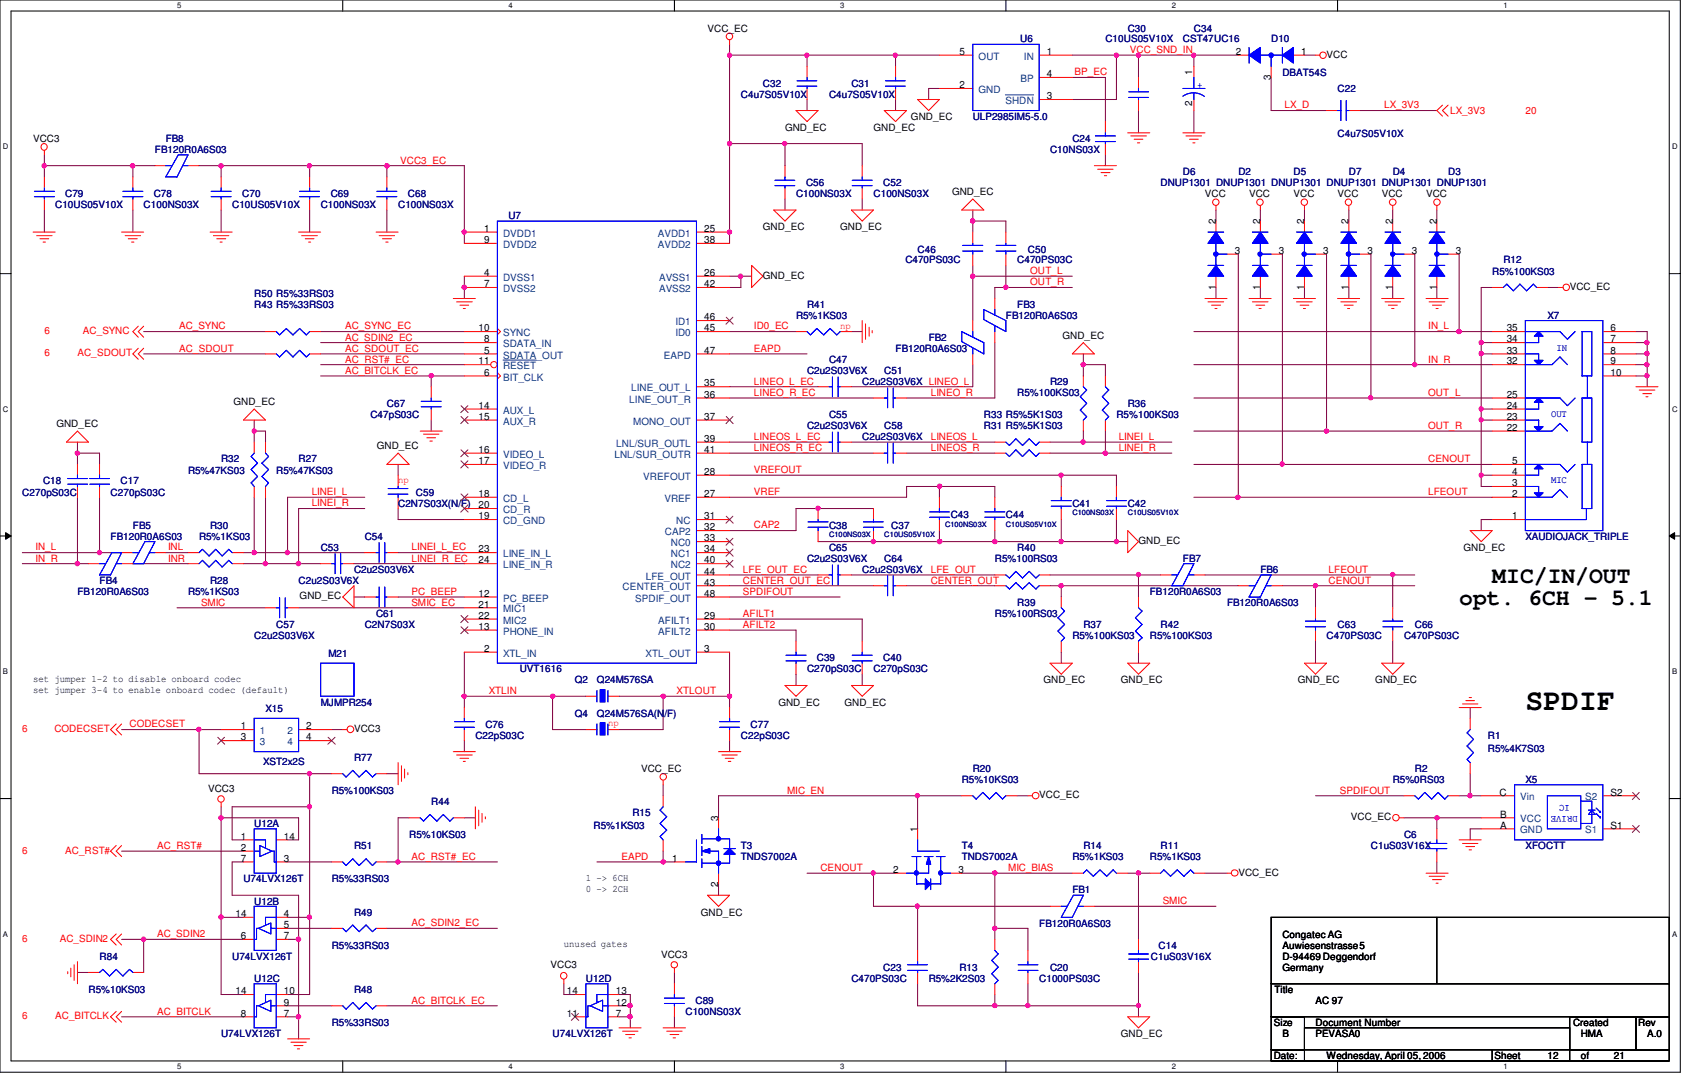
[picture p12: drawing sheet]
<svg xmlns="http://www.w3.org/2000/svg" width="278mm" height="177mm" viewBox="0 0 278 177" stroke-linecap="round" stroke-linejoin="round" font-family="sans-serif">
<defs><g id="words">
<text font-size="4.9" x="251.7" y="117.3">SPDIF</text>
<g font-size="3.8">
<text x="240.8" y="99.9">opt. 6CH - 5.1</text>
<text x="246.3" y="96.3">MIC/IN/OUT</text>
</g>
<g font-size="1.7">
<text x="116.8" y="5.2">VCC_EC</text>
<text x="158.3" y="9.1">5</text>
<text x="172.8" y="9.1">1</text>
<text x="203.9" y="9.1">2</text>
<text x="214.7" y="9.1">1</text>
<text x="218.9" y="9.6">VCC</text>
<text x="158.3" y="14.6">2</text>
<text x="172.8" y="16.4">3</text>
<text x="172.8" y="12.7">4</text>
<text x="196.7" y="17.5" transform="rotate(-90 196.7 17.5)">2</text>
<text x="196.7" y="12.4" transform="rotate(-90 196.7 12.4)">1</text>
<text x="209.7" y="13.2" transform="rotate(-90 209.7 13.2)">3</text>
<text x="5.5" y="23.5">VCC3</text>
<text x="129.5" y="21.6">GND_EC</text>
<text x="144.1" y="21.6">GND_EC</text>
<text x="150.3" y="19.8">GND_EC</text>
<text x="157.1" y="32.2">GND_EC</text>
<text x="198.8" y="32.6">VCC</text>
<text x="206.1" y="32.6">VCC</text>
<text x="213.4" y="32.6">VCC</text>
<text x="220.7" y="32.6">VCC</text>
<text x="228" y="32.6">VCC</text>
<text x="235.3" y="32.6">VCC</text>
<text x="79.9" y="38.3">1</text>
<text x="79.9" y="40.1">9</text>
<text x="116.2" y="38.3">25</text>
<text x="116.2" y="40.1">38</text>
<text x="125.9" y="38">GND_EC</text>
<text x="138.6" y="38">GND_EC</text>
<text x="200.6" y="37" transform="rotate(-90 200.6 37)">2</text>
<text x="203.8" y="41.9">3</text>
<text x="207.9" y="37" transform="rotate(-90 207.9 37)">2</text>
<text x="211" y="41.9">3</text>
<text x="215.2" y="37" transform="rotate(-90 215.2 37)">2</text>
<text x="218.4" y="41.9">3</text>
<text x="222.5" y="37" transform="rotate(-90 222.5 37)">2</text>
<text x="225.6" y="41.9">3</text>
<text x="229.8" y="37" transform="rotate(-90 229.8 37)">2</text>
<text x="233" y="41.9">3</text>
<text x="237.1" y="37" transform="rotate(-90 237.1 37)">2</text>
<text x="240.2" y="41.9">3</text>
<text x="79.9" y="45.6">4</text>
<text x="79.9" y="47.4">7</text>
<text x="116.2" y="45.6">26</text>
<text x="116.2" y="47.4">42</text>
<text x="125.9" y="46.1">GND_EC</text>
<text x="200.6" y="47.8" transform="rotate(-90 200.6 47.8)">1</text>
<text x="207.9" y="47.8" transform="rotate(-90 207.9 47.8)">1</text>
<text x="215.2" y="47.8" transform="rotate(-90 215.2 47.8)">1</text>
<text x="222.5" y="47.8" transform="rotate(-90 222.5 47.8)">1</text>
<text x="229.8" y="47.8" transform="rotate(-90 229.8 47.8)">1</text>
<text x="237.1" y="47.8" transform="rotate(-90 237.1 47.8)">1</text>
<text x="259" y="47.9">VCC_EC</text>
<text x="116.2" y="52.9">46</text>
<text x="79" y="54.7">10</text>
<text x="79.9" y="58.4">5</text>
<text x="79.9" y="56.5">8</text>
<text x="116.2" y="54.7">45</text>
<text x="116.2" y="58.4">47</text>
<text x="175.3" y="55.9">GND_EC</text>
<text x="248.6" y="58.4">33</text>
<text x="248.6" y="56.5">34</text>
<text x="248.6" y="54.7">35</text>
<text x="265.8" y="54.7">6</text>
<text x="265.8" y="56.5">7</text>
<text x="265.8" y="58.4">8</text>
<text x="79" y="60.2">11</text>
<text x="79.9" y="62">6</text>
<text x="116.2" y="63.8">35</text>
<text x="116.2" y="65.7">36</text>
<text x="248.6" y="65.7">25</text>
<text x="248.6" y="60.2">32</text>
<text x="265.8" y="60.2">9</text>
<text x="265.8" y="62">10</text>
<text x="9.3" y="70.5">GND_EC</text>
<text x="38.5" y="66.8">GND_EC</text>
<text x="79" y="67.5">14</text>
<text x="79" y="69.3">15</text>
<text x="116.2" y="69.3">37</text>
<text x="248.6" y="69.3">23</text>
<text x="248.6" y="67.5">24</text>
<text x="248.6" y="71.1">22</text>
<text x="62.2" y="74.1">GND_EC</text>
<text x="79" y="74.8">16</text>
<text x="79" y="76.6">17</text>
<text x="116.2" y="72.9">39</text>
<text x="116.2" y="74.8">41</text>
<text x="249.5" y="76.6">5</text>
<text x="79" y="82">18</text>
<text x="79" y="83.9">20</text>
<text x="116.2" y="82">27</text>
<text x="116.2" y="78.4">28</text>
<text x="249.5" y="78.4">4</text>
<text x="249.5" y="80.3">3</text>
<text x="249.5" y="82">2</text>
<text x="79" y="85.7">19</text>
<text x="116.2" y="85.7">31</text>
<text x="116.2" y="87.5">32</text>
<text x="116.2" y="89.4">33</text>
<text x="187.9" y="89.8">GND_EC</text>
<text x="249.5" y="85.7">1</text>
<text x="79" y="91.2">23</text>
<text x="79" y="93">24</text>
<text x="116.2" y="91.2">34</text>
<text x="116.2" y="93">40</text>
<text x="116.2" y="94.9">44</text>
<text x="241.5" y="90.9">GND_EC</text>
<text x="49.4" y="98.9">GND_EC</text>
<text x="79" y="98.5">12</text>
<text x="79" y="100.3">21</text>
<text x="116.2" y="96.6">43</text>
<text x="116.2" y="98.5">48</text>
<text x="79" y="104">13</text>
<text x="79" y="102.2">22</text>
<text x="79.9" y="107.6">2</text>
<text x="116.2" y="107.6">3</text>
<text x="116.2" y="102.2">29</text>
<text x="116.2" y="104">30</text>
<text x="5.5" y="112.6">set jumper 1-2 to disable onboard codec</text>
<text x="172.2" y="112.8">GND_EC</text>
<text x="185" y="112.8">GND_EC</text>
<text x="214.2" y="112.8">GND_EC</text>
<text x="226.9" y="112.8">GND_EC</text>
<text x="5.5" y="114.4">set jumper 3-4 to enable onboard codec (default)</text>
<text x="128.4" y="116.5">GND_EC</text>
<text x="139.4" y="116.5">GND_EC</text>
<text x="39.8" y="120.4">1</text>
<text x="39.8" y="122.2">3</text>
<text x="50.5" y="120.4">2</text>
<text x="50.5" y="122.2">4</text>
<text x="58.4" y="120.9">VCC3</text>
<text x="34.3" y="130.7">VCC3</text>
<text x="105.8" y="127.4">VCC_EC</text>
<text x="171.5" y="131.8">VCC_EC</text>
<text x="247.4" y="131.3">C</text>
<text x="265.8" y="131.3">S2</text>
<text x="118.5" y="135.6" transform="rotate(-90 118.5 135.6)">3</text>
<text x="151.4" y="137.4" transform="rotate(-90 151.4 137.4)">1</text>
<text x="222.9" y="135.4">VCC_EC</text>
<text x="247.6" y="136.8">A</text>
<text x="247.6" y="135">B</text>
<text x="265.8" y="136.8">S1</text>
<text x="39.8" y="138.6">1</text>
<text x="39.8" y="140.5">2</text>
<text x="39.8" y="142.2">7</text>
<text x="46.9" y="142.2">3</text>
<text x="46.9" y="138.6">14</text>
<text x="110.9" y="142.2">1</text>
<text x="96.7" y="145.5">1 -&gt; 6CH</text>
<text x="96.7" y="147.2">0 -&gt; 2CH</text>
<text x="118.5" y="146.3" transform="rotate(-90 118.5 146.3)">2</text>
<text x="147.4" y="144.1">2</text>
<text x="158.2" y="144.1">3</text>
<text x="204.3" y="144.5">VCC_EC</text>
<text x="38.9" y="151.4">14</text>
<text x="39.8" y="155">6</text>
<text x="46.9" y="151.4">4</text>
<text x="46.9" y="153.2">5</text>
<text x="46.9" y="155">7</text>
<text x="115.7" y="151.1">GND_EC</text>
<text x="211.6" y="154.8">Congatec AG</text>
<text x="90.8" y="159.9">VCC3</text>
<text x="93" y="156.4">unused gates</text>
<text x="109.1" y="158.1">VCC3</text>
<text x="211.6" y="156.6">Auwiesenstrasse 5</text>
<text x="211.6" y="158.4">D-94469 Deggendorf</text>
<text x="211.6" y="160.3">Germany</text>
<text x="38.9" y="164.1">14</text>
<text x="39.8" y="167.8">8</text>
<text x="46.9" y="164.1">10</text>
<text x="46.9" y="166">9</text>
<text x="46.9" y="167.8">7</text>
<text x="93.6" y="167.8">11</text>
<text x="93.6" y="164.1">14</text>
<text x="101.6" y="164.1">13</text>
<text x="101.6" y="166">12</text>
<text x="101.6" y="167.8">7</text>
<text x="210.3" y="163.9">Title</text>
<text x="217.1" y="165.7">AC 97</text>
<text x="185" y="171.2">GND_EC</text>
<text x="210.2" y="169.4">Size</text>
<text x="211.6" y="171.2">B</text>
<text x="217.1" y="169.4">Document Number</text>
<text x="217.1" y="171.2">PEVASA0</text>
<text x="259.6" y="169.4">Created</text>
<text x="260.9" y="171.2">HMA</text>
<text x="270.3" y="169.4">Rev</text>
<text x="271.8" y="171.2">A.0</text>
<text x="210.2" y="174.8">Date:</text>
<text x="218.9" y="174.8">Wednesday, April 05, 2006</text>
<text x="246.6" y="174.8">Sheet</text>
<text x="255.4" y="174.8">12</text>
<text x="260.9" y="174.8">of</text>
<text x="266.3" y="174.8">21</text>
</g>
<g font-size="1.7" fill="#000080">
<text x="186.1" y="5.2">C30</text>
<text x="197" y="5.2">C34</text>
<text x="168.4" y="7">U6</text>
<text x="182.4" y="7">C10US05V10X</text>
<text x="195.2" y="7">CST47UC16</text>
<text x="209.8" y="7">D10</text>
<text x="122.3" y="16.1">C4u7S05V10X</text>
<text x="125.9" y="14.3">C32</text>
<text x="136.8" y="16.1">C4u7S05V10X</text>
<text x="140.5" y="14.3">C31</text>
<text x="211.6" y="12.5">DBAT54S</text>
<text x="220.7" y="15.2">C22</text>
<text x="27.3" y="23.5">FB8</text>
<text x="160.5" y="19.8">ULP2985IM5-5.0</text>
<text x="177" y="23.5">C24</text>
<text x="220.7" y="22.7">C4u7S05V10X</text>
<text x="25.6" y="25.2">FB120R0A6S03</text>
<text x="173.3" y="25.2">C10NS03X</text>
<text x="195.2" y="28.9">D6</text>
<text x="204.3" y="28.9">D2</text>
<text x="213.4" y="28.9">D5</text>
<text x="222.6" y="28.9">D7</text>
<text x="229.8" y="28.9">D4</text>
<text x="239" y="28.9">D3</text>
<text x="9.1" y="34.4">C10US05V10X</text>
<text x="10.8" y="32.6">C79</text>
<text x="23.7" y="34.4">C100NS03X</text>
<text x="25.4" y="32.6">C78</text>
<text x="38.3" y="34.4">C10US05V10X</text>
<text x="40" y="32.6">C70</text>
<text x="52.9" y="34.4">C100NS03X</text>
<text x="54.6" y="32.6">C69</text>
<text x="65.7" y="34.4">C100NS03X</text>
<text x="67.3" y="32.6">C68</text>
<text x="131.4" y="32.6">C100NS03X</text>
<text x="133" y="30.7">C56</text>
<text x="144.1" y="32.6">C100NS03X</text>
<text x="145.8" y="30.7">C52</text>
<text x="191.5" y="30.7">DNUP1301 DNUP1301 DNUP1301 DNUP1301 DNUP1301 DNUP1301</text>
<text x="83.9" y="36.2">U7</text>
<text x="151.4" y="41.7">C46</text>
<text x="169.6" y="41.7">C50</text>
<text x="149.4" y="43.5">C470PS03C</text>
<text x="167.9" y="43.5">C470PS03C</text>
<text x="246.3" y="45.3">R5%100KS03</text>
<text x="248.1" y="43.5">R12</text>
<text x="42" y="49">R50 R5%33RS03</text>
<text x="42" y="50.8">R43 R5%33RS03</text>
<text x="131.4" y="52.6">R5%1KS03</text>
<text x="133.2" y="50.8">R41</text>
<text x="166" y="52.6">FB120R0A6S03</text>
<text x="167.9" y="50.8">FB3</text>
<text x="255.4" y="52.6">X7</text>
<text x="136.8" y="59.9">C47</text>
<text x="147.8" y="58.1">FB120R0A6S03</text>
<text x="153.2" y="56.3">FB2</text>
<text x="133.2" y="61.7">C2u2S03V6X</text>
<text x="142.3" y="63.6">C2u2S03V6X LINEO_L</text>
<text x="145.9" y="61.7">C51</text>
<text x="167.9" y="65.4">R5%100KS03</text>
<text x="173.3" y="63.6">R29</text>
<text x="61.1" y="69">C47pS03C</text>
<text x="63.8" y="67.2">C67</text>
<text x="133.2" y="70.9">C2u2S03V6X</text>
<text x="136.8" y="69">C55</text>
<text x="145.9" y="70.9">C58</text>
<text x="162.3" y="70.9">R31 R5%5K1S03</text>
<text x="162.3" y="69">R33 R5%5K1S03</text>
<text x="184.2" y="69">R5%100KS03</text>
<text x="186.1" y="67.2">R36</text>
<text x="36.5" y="76.3">R32</text>
<text x="49.3" y="76.3">R27</text>
<text x="142.3" y="72.7">C2u2S03V6X</text>
<text x="3.7" y="81.8">C270pS03C</text>
<text x="7.1" y="80">C18</text>
<text x="18.2" y="81.8">C270pS03C</text>
<text x="19.9" y="80">C17</text>
<text x="31" y="78.2">R5%47KS03</text>
<text x="45.6" y="78.2">R5%47KS03</text>
<text x="65.7" y="83.6">C2N7S03X(N/F)</text>
<text x="68.6" y="81.8">C59</text>
<text x="177" y="83.6">C41</text>
<text x="186.1" y="83.6">C42</text>
<text x="18.2" y="89.1">FB120R0A6S03</text>
<text x="21.9" y="87.3">FB5</text>
<text x="32.9" y="89.1">R5%1KS03</text>
<text x="34.7" y="87.3">R30</text>
<text x="60.2" y="89.1">C54</text>
<text x="136.8" y="87.3">C38</text>
<text x="147.1" y="87.3">C37</text>
<text x="156.9" y="85.5">C43</text>
<text x="166" y="85.5">C44</text>
<text x="251.7" y="89.1">XAUDIOJACK_TRIPLE</text>
<text x="52.9" y="90.9">C53</text>
<text x="58.4" y="94.6">C2u2S03V6X</text>
<text x="133.2" y="92.8">C2u2S03V6X</text>
<text x="136.8" y="90.9">C65</text>
<text x="142.3" y="94.6">C2u2S03V6X</text>
<text x="145.9" y="92.8">C64</text>
<text x="164.2" y="92.8">R5%100RS03</text>
<text x="167.9" y="90.9">R40</text>
<text x="195.2" y="92.8">FB7</text>
<text x="208" y="94.6">FB6</text>
<text x="12.8" y="98.2">FB120R0A6S03</text>
<text x="16.4" y="96.4">FB4</text>
<text x="31" y="98.2">R5%1KS03</text>
<text x="34.7" y="96.4">R28</text>
<text x="49.3" y="96.4">C2u2S03V6X</text>
<text x="62.1" y="101.9">C61</text>
<text x="164.2" y="101.9">R5%100RS03</text>
<text x="167.9" y="100">R39</text>
<text x="189.7" y="98.2">FB120R0A6S03</text>
<text x="202.5" y="100">FB120R0A6S03</text>
<text x="42" y="105.5">C2u2S03V6X</text>
<text x="45.6" y="103.7">C57</text>
<text x="60.2" y="103.7">C2N7S03X</text>
<text x="177" y="105.5">R5%100KS03</text>
<text x="178.8" y="103.7">R37</text>
<text x="189.7" y="105.5">R5%100KS03</text>
<text x="191.5" y="103.7">R42</text>
<text x="218.9" y="105.5">C470PS03C</text>
<text x="220.7" y="103.7">C63</text>
<text x="231.7" y="105.5">C470PS03C</text>
<text x="233.5" y="103.7">C66</text>
<text x="54.2" y="108.5">M21</text>
<text x="85.8" y="111">UVT1616</text>
<text x="94.9" y="112.8">Q2</text>
<text x="98.5" y="112.8">Q24M576SA</text>
<text x="133.2" y="111">C270pS03C</text>
<text x="134.8" y="109.2">C39</text>
<text x="144.1" y="111">C270pS03C</text>
<text x="145.8" y="109.2">C40</text>
<text x="43.8" y="117.6">X15</text>
<text x="52.9" y="116.5">MJMPR254</text>
<text x="94.9" y="118.3">Q4</text>
<text x="98.5" y="118.3">Q24M576SA(N/F)</text>
<text x="58.4" y="125.6">R77</text>
<text x="78.4" y="121.9">C22pS03C</text>
<text x="80.1" y="120.1">C76</text>
<text x="122.3" y="121.9">C22pS03C</text>
<text x="123.9" y="120.1">C77</text>
<text x="245.5" y="121.9">R1</text>
<text x="245.5" y="124.1">R5%4K7S03</text>
<text x="43.4" y="126.3">XST2x2S</text>
<text x="54.7" y="131.1">R5%100KS03</text>
<text x="158.7" y="129.2">R5%10KS03</text>
<text x="160.5" y="127.4">R20</text>
<text x="229.8" y="129.2">R5%0RS03</text>
<text x="233.5" y="127.4">R2</text>
<text x="251.7" y="129.2">X5</text>
<text x="42" y="136.5">U12A</text>
<text x="71.2" y="132.9">R44</text>
<text x="98" y="136.9">R5%1KS03</text>
<text x="104.4" y="134.7">R15</text>
<text x="58.4" y="140.2">R51</text>
<text x="67.5" y="138.3">R5%10KS03</text>
<text x="122.3" y="140.2">T3</text>
<text x="122.3" y="142">TNDS7002A</text>
<text x="158.7" y="140.2">T4</text>
<text x="158.7" y="142">TNDS7002A</text>
<text x="177" y="142">R5%1KS03</text>
<text x="178.8" y="140.2">R14</text>
<text x="189.7" y="142">R5%1KS03</text>
<text x="191.5" y="140.2">R11</text>
<text x="226.2" y="140.2">C1uS03V16X</text>
<text x="231.7" y="138.3">C6</text>
<text x="251.7" y="140.2">XFOCTT</text>
<text x="40.2" y="145.7">U74LVX126T</text>
<text x="42" y="149.3">U12B</text>
<text x="54.7" y="145.7">R5%33RS03</text>
<text x="177" y="147.4">FB1</text>
<text x="58.4" y="151.1">R49</text>
<text x="171.5" y="153">FB120R0A6S03</text>
<text x="16.4" y="158.4">R84</text>
<text x="38.3" y="158.4">U74LVX126T</text>
<text x="54.7" y="156.6">R5%33RS03</text>
<text x="145.8" y="160.3">C23</text>
<text x="158.3" y="160.3">R13</text>
<text x="173.3" y="160.3">C20</text>
<text x="189.9" y="158.4">C1uS03V16X</text>
<text x="191.2" y="156.6">C14</text>
<text x="14.6" y="163.9">R5%10KS03</text>
<text x="42" y="162.1">U12C</text>
<text x="58.4" y="163.9">R48</text>
<text x="96.7" y="162.1">U12D</text>
<text x="113.1" y="167.6">C100NS03X</text>
<text x="114.8" y="165.7">C89</text>
<text x="140.5" y="162.1">C470PS03C</text>
<text x="153.2" y="162.1">R5%2K2S03</text>
<text x="171.5" y="162.1">C1000PS03C</text>
<text x="36.5" y="171.2">U74LVX126T</text>
<text x="54.7" y="169.4">R5%33RS03</text>
<text x="91.2" y="171.2">U74LVX126T</text>
</g>
<g font-size="1.7" fill="#004080">
<text x="161.5" y="9.9">OUT</text>
<text x="169" y="9.9">IN</text>
<text x="161.5" y="15.4">GND</text>
<text x="165.9" y="17.2">SHDN</text>
<text x="168.4" y="13.5">BP</text>
<text x="83" y="39.1">DVDD1</text>
<text x="83" y="40.9">DVDD2</text>
<text x="108.5" y="39.1">AVDD1</text>
<text x="108.5" y="40.9">AVDD2</text>
<text x="83" y="46.4">DVSS1</text>
<text x="108.8" y="46.4">AVSS1</text>
<text x="83" y="48.2">DVSS2</text>
<text x="108.8" y="48.2">AVSS2</text>
<text x="111.5" y="53.7">ID1</text>
<text x="83" y="59.2">SDATA_OUT</text>
<text x="83" y="57.3">SDATA_IN</text>
<text x="83" y="55.5">SYNC</text>
<text x="109.6" y="59.2">EAPD</text>
<text x="111.5" y="55.5">ID0</text>
<text x="83" y="62.8">BIT_CLK</text>
<text x="83" y="61">RESET</text>
<text x="104.1" y="64.6">LINE_OUT_L</text>
<text x="83" y="68.3">AUX_L</text>
<text x="83" y="70.1">AUX_R</text>
<text x="103.8" y="66.5">LINE_OUT_R</text>
<text x="104.5" y="70.1">MONO_OUT</text>
<text x="83" y="75.6">VIDEO_L</text>
<text x="83" y="77.4">VIDEO_R</text>
<text x="101.4" y="75.6">LNL/SUR_OUTR</text>
<text x="101.7" y="73.7">LNL/SUR_OUTL</text>
<text x="83" y="82.8">CD_L</text>
<text x="106.1" y="79.2">VREFOUT</text>
<text x="109.6" y="82.8">VREF</text>
<text x="83" y="86.5">CD_GND</text>
<text x="83" y="84.7">CD_R</text>
<text x="109.7" y="88.3">CAP2</text>
<text x="111.6" y="86.5">NC</text>
<text x="83" y="92">LINE_IN_L</text>
<text x="83" y="93.8">LINE_IN_R</text>
<text x="106.6" y="95.7">LFE_OUT</text>
<text x="110.7" y="90.2">NC0</text>
<text x="110.7" y="92">NC1</text>
<text x="110.7" y="93.8">NC2</text>
<text x="83" y="99.3">PC_BEEP</text>
<text x="83" y="101.1">MIC1</text>
<text x="102.7" y="97.5">CENTER_OUT</text>
<text x="104.8" y="99.3">SPDIF_OUT</text>
<text x="83" y="104.8">PHONE_IN</text>
<text x="83" y="103">MIC2</text>
<text x="108.6" y="103">AFILT1</text>
<text x="108.6" y="104.8">AFILT2</text>
<text x="83" y="108.4">XTL_IN</text>
<text x="106.5" y="108.4">XTL_OUT</text>
<text x="42.9" y="121.2">1</text>
<text x="42.9" y="123">3</text>
<text x="47.5" y="121.2">2</text>
<text x="47.5" y="123">4</text>
<text x="250.9" y="137.6">GND</text>
<text x="250.9" y="135.8">VCC</text>
<text x="250.9" y="132.1">Vin</text>
<text x="261.6" y="137.6">S1</text>
<text x="261.6" y="132.1">S2</text>
</g>
<g font-size="1.7" fill="#f00">
<text x="186.4" y="8.8">VCC_SND_IN</text>
<text x="177.3" y="12.4">BP_EC</text>
<text x="212" y="17.9">LX_D</text>
<text x="228.4" y="17.9">LX_3V3</text>
<text x="239.3" y="18.9">LX_3V3</text>
<text x="251.7" y="18.9">20</text>
<text x="66" y="27">VCC3_EC</text>
<text x="170" y="47.1">OUT_R</text>
<text x="170" y="45.3">OUT_L</text>
<text x="7.3" y="55.2">6</text>
<text x="7.3" y="58.8">6</text>
<text x="12.8" y="58.8">AC_SDOUT</text>
<text x="13.7" y="55.2">AC_SYNC</text>
<text x="29.5" y="54.4">AC_SYNC</text>
<text x="29.5" y="58">AC_SDOUT</text>
<text x="56.9" y="54.4">AC_SYNC_EC</text>
<text x="56.9" y="56.2">AC_SDIN2_EC</text>
<text x="56.9" y="58">AC_SDOUT_EC</text>
<text x="56.9" y="59.9">AC_RST#_EC</text>
<text x="124.4" y="54.4">ID0_EC</text>
<text x="124.4" y="58">EAPD</text>
<text x="138.6" y="54.2">np</text>
<text x="235.7" y="59.9">IN_R</text>
<text x="235.7" y="54.4">IN_L</text>
<text x="56.9" y="61.7">AC_BITCLK_EC</text>
<text x="124.4" y="63.5">LINEO_L_EC</text>
<text x="124.4" y="65.3">LINEO_R_EC</text>
<text x="153.6" y="65.3">LINEO_R</text>
<text x="235.7" y="65.3">OUT_L</text>
<text x="235.7" y="70.8">OUT_R</text>
<text x="124.4" y="72.6">LINEOS_L_EC</text>
<text x="124.4" y="74.5">LINEOS_R_EC</text>
<text x="153.6" y="72.6">LINEOS_L</text>
<text x="153.6" y="74.5">LINEOS_R</text>
<text x="184.6" y="72.6">LINEI_L</text>
<text x="184.6" y="74.5">LINEI_R</text>
<text x="235.7" y="76.3">CENOUT</text>
<text x="51.4" y="81.7">LINEI_L</text>
<text x="51.4" y="83.6">LINEI_R</text>
<text x="65.7" y="79.8">np</text>
<text x="124.4" y="81.7">VREF</text>
<text x="124.4" y="78.1">VREFOUT</text>
<text x="235.7" y="81.7">LFEOUT</text>
<text x="124.4" y="87.2">CAP2</text>
<text x="5.8" y="90.8">IN_L</text>
<text x="5.8" y="92.7">IN_R</text>
<text x="27.7" y="90.8">INL</text>
<text x="27.7" y="92.7">INR</text>
<text x="67.9" y="90.8">LINEI_L_EC</text>
<text x="67.9" y="92.7">LINEI_R_EC</text>
<text x="122.6" y="94.5">LFE_OUT_EC</text>
<text x="153.6" y="94.5">LFE_OUT</text>
<text x="219.2" y="94.5">LFEOUT</text>
<text x="33.2" y="100">SMIC</text>
<text x="67.9" y="98.2">PC_BEEP</text>
<text x="67.9" y="100">SMIC_EC</text>
<text x="122.6" y="101.8">AFILT1</text>
<text x="122.6" y="96.4">CENTER_OUT_EC</text>
<text x="122.6" y="98.2">SPDIFOUT</text>
<text x="153.6" y="96.4">CENTER_OUT</text>
<text x="219.2" y="96.4">CENOUT</text>
<text x="122.6" y="103.7">AFILT2</text>
<text x="80.6" y="114.6">XTLIN</text>
<text x="100.3" y="119.9">np</text>
<text x="111.6" y="114.6">XTLOUT</text>
<text x="3.7" y="120.9">6</text>
<text x="9" y="120.9">CODECSET</text>
<text x="21.4" y="120.1">CODECSET</text>
<text x="129.9" y="131">MIC_EN</text>
<text x="221.1" y="131">SPDIFOUT</text>
<text x="3.7" y="140.9">6</text>
<text x="10.8" y="140.9">AC_RST#</text>
<text x="25.9" y="140.1">AC_RST#</text>
<text x="67.9" y="141.9">AC_RST#_EC</text>
<text x="102.5" y="141.9">EAPD</text>
<text x="135.4" y="143.8">CENOUT</text>
<text x="166.4" y="143.8">MIC_BIAS</text>
<text x="191.9" y="149.3">SMIC</text>
<text x="3.7" y="155.5">6</text>
<text x="9.9" y="155.5">AC_SDIN2</text>
<text x="25.9" y="154.7">AC_SDIN2</text>
<text x="67.9" y="152.9">AC_SDIN2_EC</text>
<text x="25.9" y="167.5">AC_BITCLK</text>
<text x="67.9" y="165.7">AC_BITCLK_EC</text>
<text x="3.7" y="168.3">6</text>
<text x="9.1" y="168.3">AC_BITCLK</text>
</g>
<g font-size="1.7" fill="#00f">
<text x="197.6" y="14.5">+</text>
<text x="256.8" y="57.9">IN</text>
<text x="255.9" y="68.8">OUT</text>
<text x="255.9" y="79.8">MIC</text>
<text x="259" y="132.9" transform="rotate(180 259 132.9)">IC</text>
<text x="260.4" y="134.7" transform="rotate(180 260.4 134.7)">DRIVE</text>
</g>
<g font-size="1.3">
<text x="29.2" y="1.4">5</text>
<text x="83.9" y="1.4">4</text>
<text x="138.6" y="1.4">3</text>
<text x="193.4" y="1.4">2</text>
<text x="248.1" y="1.4">1</text>
<text x=".5" y="24.6">D</text>
<text x="275.9" y="24.6">D</text>
<text x=".5" y="68">C</text>
<text x="275.9" y="68">C</text>
<text x=".5" y="111.3">B</text>
<text x="275.9" y="111.3">B</text>
<text x=".5" y="154.6">A</text>
<text x="275.9" y="154.6">A</text>
<text x="29.2" y="176.5">5</text>
<text x="83.9" y="176.5">4</text>
<text x="138.6" y="176.5">3</text>
<text x="193.4" y="176.5">2</text>
<text x="248.1" y="176.5">1</text>
</g>
<g font-size="1.2" fill="#000080">
<text x="136.8" y="88.7">C100NS03X</text>
<text x="145.9" y="88.7">C10US05V10X</text>
<text x="156" y="86.9">C100NS03X</text>
<text x="166" y="86.9">C10US05V10X</text>
<text x="177" y="85">C100NS03X</text>
<text x="186.1" y="85">C10US05V10X</text>
</g>
</g></defs>
<g fill="none" stroke="#000" stroke-width=".17">
<path d="M0 0h277.3v177h-277.3zM56.6 0v1.8M111.3 0v1.8M166 0v1.8M220.7 0v1.8M1.8 1.8h273.7v173.3h-273.7zM0 45.2h1.8M275.5 45.2h1.8M0 88.5h1.8M.9 87.9l.9 .6-.9 .5zM275.5 88.5l.8-.6v1.1zM275.5 88.5h1.8"/>
<path d="M0 131.8h1.8M275.5 131.8h1.8M56.6 175.1v1.9M111.3 175.1v1.9M166 175.1v1.9M220.7 175.1v1.9"/>
</g>
<path d="M.9 87.9l.9 .6-.9 .5zM275.5 88.5l.8-.6v1.1z" fill="#000"/>
<path d="M7.3 27.3v1.9M23.7 54.7h20.1M23.7 58.4h20.1M52.9 54.7h23.7M52.9 58.4h23.7M52.9 56.6h23.7M52.9 60.2h23.7M32.8 120.4h3.7M54.7 120.4h1.9" fill="none" stroke="#800040" stroke-width=".17"/>
<circle cx="7.3" cy="27.4" r=".35" fill="#f0f"/>
<circle cx="7.3" cy="27.4" r=".35" fill="none" stroke="#f0f" stroke-width=".17"/>
<path d="M25.6 27.3h-3.7v1.9" fill="none" stroke="#800040" stroke-width=".17"/>
<circle cx="21.9" cy="27.4" r=".35" fill="#f0f"/>
<circle cx="21.9" cy="27.4" r=".35" fill="none" stroke="#f0f" stroke-width=".17"/>
<path d="M7.3 27.3h14.6M32.8 27.3h3.7M76.6 38.3v1.9" fill="none" stroke="#800040" stroke-width=".17"/>
<circle cx="76.6" cy="38.3" r=".35" fill="#f0f"/>
<circle cx="76.6" cy="38.3" r=".35" fill="none" stroke="#f0f" stroke-width=".17"/>
<path d="M76.6 27.3h-12.8v1.9" fill="none" stroke="#800040" stroke-width=".17"/>
<circle cx="63.9" cy="27.4" r=".36" fill="#f0f"/>
<circle cx="63.9" cy="27.4" r=".36" fill="none" stroke="#f0f" stroke-width=".17"/>
<path d="M36.5 29.2v-1.9h14.6v1.9" fill="none" stroke="#800040" stroke-width=".17"/>
<circle cx="36.5" cy="27.4" r=".35" fill="#f0f"/>
<circle cx="36.5" cy="27.4" r=".35" fill="none" stroke="#f0f" stroke-width=".17"/>
<path d="M76.6 47.5v1.8" fill="none" stroke="#800040" stroke-width=".17"/>
<circle cx="76.6" cy="47.4" r=".35" fill="#f0f"/>
<circle cx="76.6" cy="47.4" r=".35" fill="none" stroke="#f0f" stroke-width=".17"/>
<path d="M7.3 34.7v3.6M21.9 34.7v3.6M36.5 34.7v3.6M51.1 34.7v3.6M63.8 34.7v3.6M76.6 114.9v1.9M76.6 122.3v1.8" fill="none" stroke="#800040" stroke-width=".17"/>
<circle cx="76.6" cy="114.9" r=".35" fill="#f0f"/>
<circle cx="76.6" cy="114.9" r=".35" fill="none" stroke="#f0f" stroke-width=".17"/>
<path d="M120.4 114.9v1.9" fill="none" stroke="#800040" stroke-width=".17"/>
<circle cx="120.4" cy="114.9" r=".35" fill="#f0f"/>
<circle cx="120.4" cy="114.9" r=".35" fill="none" stroke="#f0f" stroke-width=".17"/>
<path d="M109.4 114.9h11M120.4 122.3v1.8" fill="none" stroke="#800040" stroke-width=".17"/>
<circle cx="109.5" cy="114.9" r=".35" fill="#f0f"/>
<circle cx="109.5" cy="114.9" r=".35" fill="none" stroke="#f0f" stroke-width=".17"/>
<path d="M91.2 114.9h5.5M120.4 107.6v7.3" fill="none" stroke="#800040" stroke-width=".17"/>
<circle cx="91.2" cy="114.9" r=".35" fill="#f0f"/>
<circle cx="91.2" cy="114.9" r=".35" fill="none" stroke="#f0f" stroke-width=".17"/>
<path d="M120.4 54.7h11M140.5 54.7h1.8M71.2 62.1h5.4M76.6 107.6v7.3" fill="none" stroke="#800040" stroke-width=".17"/>
<circle cx="71.1" cy="62" r=".36" fill="#f0f"/>
<circle cx="71.1" cy="62" r=".36" fill="none" stroke="#f0f" stroke-width=".17"/>
<path d="M124 45.6h-1.7v1.9h-1.9" fill="none" stroke="#800040" stroke-width=".17"/>
<circle cx="122.2" cy="45.6" r=".35" fill="#f0f"/>
<circle cx="122.2" cy="45.6" r=".35" fill="none" stroke="#f0f" stroke-width=".17"/>
<path d="M197 9.1h7.3M209.8 12.8v5.4h9.1M224.4 18.2h12.7" fill="none" stroke="#800040" stroke-width=".17"/>
<circle cx="197" cy="9.1" r=".35" fill="#f0f"/>
<circle cx="197" cy="9.1" r=".35" fill="none" stroke="#f0f" stroke-width=".17"/>
<path d="M176.9 9.1h7.3v7.3h-7.3M176.9 12.8h5.5v7.3M187.9 18.2v3.7M197 11v-1.9h-9.1v3.7M197 18.2v3.7M182.4 25.6v1.7" fill="none" stroke="#800040" stroke-width=".17"/>
<circle cx="187.9" cy="9.1" r=".35" fill="#f0f"/>
<circle cx="187.9" cy="9.1" r=".35" fill="none" stroke="#f0f" stroke-width=".17"/>
<path d="M184.2 9.1h3.7" fill="none" stroke="#800040" stroke-width=".17"/>
<circle cx="184.2" cy="9.1" r=".35" fill="#f0f"/>
<circle cx="184.2" cy="9.1" r=".35" fill="none" stroke="#f0f" stroke-width=".17"/>
<path d="M147.8 9.1h7.2" fill="none" stroke="#800040" stroke-width=".17"/>
<circle cx="147.7" cy="9.1" r=".35" fill="#f0f"/>
<circle cx="147.7" cy="9.1" r=".35" fill="none" stroke="#f0f" stroke-width=".17"/>
<path d="M120.4 9.1v14.6" fill="none" stroke="#800040" stroke-width=".17"/>
<circle cx="120.4" cy="23.7" r=".35" fill="#f0f"/>
<circle cx="120.4" cy="23.7" r=".35" fill="none" stroke="#f0f" stroke-width=".17"/>
<circle cx="120.4" cy="9.1" r=".35" fill="#f0f"/>
<circle cx="120.4" cy="9.1" r=".35" fill="none" stroke="#f0f" stroke-width=".17"/>
<path d="M120.4 23.7v14.6" fill="none" stroke="#800040" stroke-width=".17"/>
<circle cx="120.4" cy="38.3" r=".35" fill="#f0f"/>
<circle cx="120.4" cy="38.3" r=".35" fill="none" stroke="#f0f" stroke-width=".17"/>
<circle cx="120.4" cy="23.7" r=".35" fill="#f0f"/>
<circle cx="120.4" cy="23.7" r=".35" fill="none" stroke="#f0f" stroke-width=".17"/>
<path d="M133.2 16.4v1.8M147.8 16.4v1.8M153.2 14.6h1.8M120.4 23.7h9.1M129.5 32.8v1.9M142.3 32.8v1.9" fill="none" stroke="#800040" stroke-width=".17"/>
<circle cx="129.5" cy="23.7" r=".34" fill="#f0f"/>
<circle cx="129.5" cy="23.7" r=".34" fill="none" stroke="#f0f" stroke-width=".17"/>
<circle cx="120.4" cy="23.7" r=".35" fill="#f0f"/>
<circle cx="120.4" cy="23.7" r=".35" fill="none" stroke="#f0f" stroke-width=".17"/>
<path d="M120.4 9.1h27.4v1.9M133.2 9.1v1.9M129.5 27.3v-3.6h12.8v3.6" fill="none" stroke="#800040" stroke-width=".17"/>
<circle cx="133.1" cy="9.1" r=".35" fill="#f0f"/>
<circle cx="133.1" cy="9.1" r=".35" fill="none" stroke="#f0f" stroke-width=".17"/>
<g fill="none" stroke="#800040" stroke-width=".17">
<path d="M120.4 38.3v1.9M237.1 34.7v1.8M58.4 98.5h1.8M65.7 98.5h10.9M120.4 94.9h14.6M120.4 96.7h23.7M120.4 104h11v1.8M120.4 102.2h21.9v3.6M131.4 111.3v1.9M142.3 111.3v1.9M244.4 135h-7.3v1.8M244.4 136.8h-1.8v1.8"/>
<path d="M237.1 142.3v1.8"/>
</g>
<circle cx="237.1" cy="135" r=".35" fill="#f0f"/>
<circle cx="237.1" cy="135" r=".35" fill="none" stroke="#f0f" stroke-width=".17"/>
<path d="M120.4 98.5h18.2M217.1 131.4h14.6M231.7 135h5.4M242.6 127.7v3.7h1.8" fill="none" stroke="#800040" stroke-width=".17"/>
<circle cx="242.5" cy="131.3" r=".35" fill="#f0f"/>
<circle cx="242.5" cy="131.3" r=".35" fill="none" stroke="#f0f" stroke-width=".17"/>
<path d="M7.3 25.6v1.7M51.1 27.3h12.7M242.6 116.8v1.8M240.8 131.4h1.8" fill="none" stroke="#800040" stroke-width=".17"/>
<circle cx="51" cy="27.4" r=".35" fill="#f0f"/>
<circle cx="51" cy="27.4" r=".35" fill="none" stroke="#f0f" stroke-width=".17"/>
<g fill="none" stroke="#800040" stroke-width=".17">
<path d="M120.4 7.3v1.8M153.2 14.6v1.8M76.6 27.3v11M76.6 45.6v1.9M120.4 45.6h1.9M120.4 63.8h14.6M120.4 65.7h23.7M120.4 73h14.6M120.4 74.8h23.7M140.5 63.8h20M140.5 73h23.7M149.6 65.7h14.6"/>
<path d="M149.6 74.8h14.6M175.1 78.4h9.1M140.5 94.9h23.7M149.6 96.7h14.6"/>
</g>
<circle cx="175.1" cy="78.4" r=".34" fill="#f0f"/>
<circle cx="175.1" cy="78.4" r=".34" fill="none" stroke="#f0f" stroke-width=".17"/>
<path d="M155 80.3h9.2" fill="none" stroke="#800040" stroke-width=".17"/>
<circle cx="155" cy="80.3" r=".35" fill="#f0f"/>
<circle cx="155" cy="80.3" r=".35" fill="none" stroke="#f0f" stroke-width=".17"/>
<path d="M135 83.9h9.1M155 80.3h-5.4v1.8h-29.2" fill="none" stroke="#800040" stroke-width=".17"/>
<circle cx="135" cy="83.9" r=".35" fill="#f0f"/>
<circle cx="135" cy="83.9" r=".35" fill="none" stroke="#f0f" stroke-width=".17"/>
<path d="M135 83.9h-3.6v3.7h-11M144.1 89.4h10.9" fill="none" stroke="#800040" stroke-width=".17"/>
<circle cx="144.1" cy="89.4" r=".35" fill="#f0f"/>
<circle cx="144.1" cy="89.4" r=".35" fill="none" stroke="#f0f" stroke-width=".17"/>
<path d="M184.2 85.8v3.6" fill="none" stroke="#800040" stroke-width=".17"/>
<circle cx="184.2" cy="89.4" r=".35" fill="#f0f"/>
<circle cx="184.2" cy="89.4" r=".35" fill="none" stroke="#f0f" stroke-width=".17"/>
<path d="M155 87.6v1.8M164.2 87.6v1.8M175.1 85.8v3.6" fill="none" stroke="#800040" stroke-width=".17"/>
<circle cx="155" cy="89.4" r=".35" fill="#f0f"/>
<circle cx="155" cy="89.4" r=".35" fill="none" stroke="#f0f" stroke-width=".17"/>
<path d="M175.1 78.4v1.9M184.2 78.4v1.9M164.2 80.3v1.8M164.2 89.4h10.9" fill="none" stroke="#800040" stroke-width=".17"/>
<circle cx="164.2" cy="89.4" r=".35" fill="#f0f"/>
<circle cx="164.2" cy="89.4" r=".35" fill="none" stroke="#f0f" stroke-width=".17"/>
<path d="M155 89.4h9.2" fill="none" stroke="#800040" stroke-width=".17"/>
<circle cx="155" cy="89.4" r=".35" fill="#f0f"/>
<circle cx="155" cy="89.4" r=".35" fill="none" stroke="#f0f" stroke-width=".17"/>
<path d="M120.4 58.4h12.8M47.5 91.2h12.7M49.3 93h3.6M58.4 93h18.2M65.7 91.2h10.9M155 80.3v1.8" fill="none" stroke="#800040" stroke-width=".17"/>
<circle cx="47.4" cy="91.2" r=".35" fill="#f0f"/>
<circle cx="47.4" cy="91.2" r=".35" fill="none" stroke="#f0f" stroke-width=".17"/>
<path d="M175.1 89.4h9.1M29.2 100.3h14.6M49.3 100.3h27.3" fill="none" stroke="#800040" stroke-width=".17"/>
<circle cx="175.1" cy="89.4" r=".35" fill="#f0f"/>
<circle cx="175.1" cy="89.4" r=".35" fill="none" stroke="#f0f" stroke-width=".17"/>
<path d="M184.2 89.4h1.9M187.9 94.9h3.6" fill="none" stroke="#800040" stroke-width=".17"/>
<circle cx="187.9" cy="94.8" r=".35" fill="#f0f"/>
<circle cx="187.9" cy="94.8" r=".35" fill="none" stroke="#f0f" stroke-width=".17"/>
<path d="M175.1 96.7h29.2" fill="none" stroke="#800040" stroke-width=".17"/>
<circle cx="175.1" cy="96.7" r=".35" fill="#f0f"/>
<circle cx="175.1" cy="96.7" r=".35" fill="none" stroke="#f0f" stroke-width=".17"/>
<path d="M175.1 96.7v1.8M187.9 94.9v3.6M229.8 94.9h3.7" fill="none" stroke="#800040" stroke-width=".17"/>
<circle cx="229.8" cy="94.8" r=".35" fill="#f0f"/>
<circle cx="229.8" cy="94.8" r=".35" fill="none" stroke="#f0f" stroke-width=".17"/>
<path d="M211.6 96.7h5.5v3.6" fill="none" stroke="#800040" stroke-width=".17"/>
<circle cx="217.1" cy="96.7" r=".36" fill="#f0f"/>
<circle cx="217.1" cy="96.7" r=".36" fill="none" stroke="#f0f" stroke-width=".17"/>
<path d="M178.8 71.2v1.8h14.6M182.4 74.8h11M217.1 96.7h16.4M229.8 94.9v5.4M175.1 107.6v1.9M187.9 107.6v1.9M217.1 105.8v3.7M229.8 105.8v3.7" fill="none" stroke="#800040" stroke-width=".17"/>
<circle cx="178.7" cy="73" r=".35" fill="#f0f"/>
<circle cx="178.7" cy="73" r=".35" fill="none" stroke="#f0f" stroke-width=".17"/>
<path d="M182.4 71.2v3.6" fill="none" stroke="#800040" stroke-width=".17"/>
<circle cx="182.4" cy="74.8" r=".35" fill="#f0f"/>
<circle cx="182.4" cy="74.8" r=".35" fill="none" stroke="#f0f" stroke-width=".17"/>
<path d="M178.8 60.2v1.9" fill="none" stroke="#800040" stroke-width=".17"/>
<circle cx="178.7" cy="60.2" r=".34" fill="#f0f"/>
<circle cx="178.7" cy="60.2" r=".34" fill="none" stroke="#f0f" stroke-width=".17"/>
<path d="M42 69.3v1.9h1.8v1.8M182.4 60.2v1.9" fill="none" stroke="#800040" stroke-width=".17"/>
<circle cx="41.9" cy="71.2" r=".35" fill="#f0f"/>
<circle cx="41.9" cy="71.2" r=".35" fill="none" stroke="#f0f" stroke-width=".17"/>
<g fill="none" stroke="#800040" stroke-width=".17">
<path d="M42 71.2v1.8M120.4 78.4h54.7M173.3 73h5.5M173.3 74.8h9.1M16.4 91.2h3.7M21.9 93h9.1M27.3 91.2h3.7M42 82.1v9.1h-1.8M43.8 82.1v10.9h-3.6M135 89.4h9.1M173.3 94.9h14.6M173.3 96.7h1.8"/>
<path d="M198.8 94.9h31"/>
</g>
<circle cx="16.4" cy="91.2" r=".35" fill="#f0f"/>
<circle cx="16.4" cy="91.2" r=".35" fill="none" stroke="#f0f" stroke-width=".17"/>
<path d="M12.8 93h1.8" fill="none" stroke="#800040" stroke-width=".17"/>
<circle cx="12.8" cy="93" r=".35" fill="#f0f"/>
<circle cx="12.8" cy="93" r=".35" fill="none" stroke="#f0f" stroke-width=".17"/>
<path d="M16.4 74.8h-3.6v1.9M12.8 82.1v10.9M16.4 82.1v9.1h-12.7" fill="none" stroke="#800040" stroke-width=".17"/>
<circle cx="12.8" cy="74.8" r=".35" fill="#f0f"/>
<circle cx="12.8" cy="74.8" r=".35" fill="none" stroke="#f0f" stroke-width=".17"/>
<path d="M240.8 54.7h5.4M16.4 74.8v1.9M233.5 60.2h12.7M47.5 82.1v9.1h-5.5" fill="none" stroke="#800040" stroke-width=".17"/>
<circle cx="41.9" cy="91.2" r=".35" fill="#f0f"/>
<circle cx="41.9" cy="91.2" r=".35" fill="none" stroke="#f0f" stroke-width=".17"/>
<path d="M47.5 82.1h12.7M49.3 83.9v9.1" fill="none" stroke="#800040" stroke-width=".17"/>
<circle cx="49.3" cy="93" r=".36" fill="#f0f"/>
<circle cx="49.3" cy="93" r=".36" fill="none" stroke="#f0f" stroke-width=".17"/>
<path d="M43.8 93h5.5" fill="none" stroke="#800040" stroke-width=".17"/>
<circle cx="43.8" cy="93" r=".35" fill="#f0f"/>
<circle cx="43.8" cy="93" r=".35" fill="none" stroke="#f0f" stroke-width=".17"/>
<path d="M164.2 47.5v1.8M164.2 56.6v9.1M166 47.5h10.9M160.5 60.2v3.6M49.3 83.9h10.9" fill="none" stroke="#800040" stroke-width=".17"/>
<circle cx="166" cy="47.4" r=".35" fill="#f0f"/>
<circle cx="166" cy="47.4" r=".35" fill="none" stroke="#f0f" stroke-width=".17"/>
<path d="M160.5 36.5v1.8M160.5 45.6v7.3" fill="none" stroke="#800040" stroke-width=".17"/>
<circle cx="160.5" cy="36.5" r=".37" fill="#f0f"/>
<circle cx="160.5" cy="36.5" r=".37" fill="none" stroke="#f0f" stroke-width=".17"/>
<path d="M160.5 36.5h5.5v1.8M160.5 45.6h16.4M166 43.8v3.7" fill="none" stroke="#800040" stroke-width=".17"/>
<circle cx="160.5" cy="45.6" r=".36" fill="#f0f"/>
<circle cx="160.5" cy="45.6" r=".36" fill="none" stroke="#f0f" stroke-width=".17"/>
<path d="M160.5 34.7v1.8M160.5 43.8v1.8M164.2 47.5h1.8M218.9 71.2h27.3" fill="none" stroke="#800040" stroke-width=".17"/>
<circle cx="218.9" cy="71.2" r=".35" fill="#f0f"/>
<circle cx="218.9" cy="71.2" r=".35" fill="none" stroke="#f0f" stroke-width=".17"/>
<path d="M226.2 65.7h20M109.4 142.3h1.9" fill="none" stroke="#800040" stroke-width=".17"/>
<circle cx="109.5" cy="142.3" r=".35" fill="#f0f"/>
<circle cx="109.5" cy="142.3" r=".35" fill="none" stroke="#f0f" stroke-width=".17"/>
<path d="M109.4 129.5v1.9M109.4 140.5v1.8h-10.9M118.6 145.9v1.9M144.1 144.1h3.7" fill="none" stroke="#800040" stroke-width=".17"/>
<circle cx="144.1" cy="144.1" r=".35" fill="#f0f"/>
<circle cx="144.1" cy="144.1" r=".35" fill="none" stroke="#f0f" stroke-width=".17"/>
<path d="M204.3 82.1h41.9" fill="none" stroke="#800040" stroke-width=".17"/>
<circle cx="204.3" cy="82.1" r=".36" fill="#f0f"/>
<circle cx="204.3" cy="82.1" r=".36" fill="none" stroke="#f0f" stroke-width=".17"/>
<path d="M12.8 73v1.8M3.7 93h9.1M118.6 131.4h32.8" fill="none" stroke="#800040" stroke-width=".17"/>
<circle cx="151.4" cy="131.3" r=".35" fill="#f0f"/>
<circle cx="151.4" cy="131.3" r=".35" fill="none" stroke="#f0f" stroke-width=".17"/>
<path d="M164.2 144.1h12.7M180.6 149.6h20.1M189.7 144.1h-1.8v11M198.8 144.1h3.7" fill="none" stroke="#800040" stroke-width=".17"/>
<circle cx="187.9" cy="144.1" r=".35" fill="#f0f"/>
<circle cx="187.9" cy="144.1" r=".35" fill="none" stroke="#f0f" stroke-width=".17"/>
<path d="M158.7 144.1h5.5M169.6 153.2h-5.4v1.9M173.3 149.6h-21.9v7.3M186.1 144.1h1.8" fill="none" stroke="#800040" stroke-width=".17"/>
<circle cx="164.2" cy="153.2" r=".35" fill="#f0f"/>
<circle cx="164.2" cy="153.2" r=".35" fill="none" stroke="#f0f" stroke-width=".17"/>
<path d="M164.2 144.1v9.1M169.6 153.2v3.7" fill="none" stroke="#800040" stroke-width=".17"/>
<circle cx="164.2" cy="144.1" r=".35" fill="#f0f"/>
<circle cx="164.2" cy="144.1" r=".35" fill="none" stroke="#f0f" stroke-width=".17"/>
<path d="M169.6 166h18.3v1.8" fill="none" stroke="#800040" stroke-width=".17"/>
<circle cx="187.9" cy="166" r=".35" fill="#f0f"/>
<circle cx="187.9" cy="166" r=".35" fill="none" stroke="#f0f" stroke-width=".17"/>
<circle cx="169.6" cy="166" r=".35" fill="#f0f"/>
<circle cx="169.6" cy="166" r=".35" fill="none" stroke="#f0f" stroke-width=".17"/>
<path d="M151.4 162.4v3.6h18.2v-3.6M164.2 164.2v1.8M187.9 160.5v5.5" fill="none" stroke="#800040" stroke-width=".17"/>
<circle cx="164.2" cy="166" r=".35" fill="#f0f"/>
<circle cx="164.2" cy="166" r=".35" fill="none" stroke="#f0f" stroke-width=".17"/>
<path d="M144.1 149.6h7.3" fill="none" stroke="#800040" stroke-width=".17"/>
<circle cx="151.4" cy="149.6" r=".35" fill="#f0f"/>
<circle cx="151.4" cy="149.6" r=".35" fill="none" stroke="#f0f" stroke-width=".17"/>
<path d="M211.6 76.7h34.6M118.6 131.4v3.6M158.7 131.4h-7.3v5.4M167.8 131.4h1.8M133.2 144.1h10.9v5.5" fill="none" stroke="#800040" stroke-width=".17"/>
<circle cx="211.6" cy="76.6" r=".35" fill="#f0f"/>
<circle cx="211.6" cy="76.6" r=".35" fill="none" stroke="#f0f" stroke-width=".17"/>
<path d="M255.3 47.5h1.9M244.4 78.4v1.9h1.8M246.2 85.8h-1.8v1.8" fill="none" stroke="#800040" stroke-width=".17"/>
<circle cx="244.4" cy="78.4" r=".35" fill="#f0f"/>
<circle cx="244.4" cy="78.4" r=".35" fill="none" stroke="#f0f" stroke-width=".17"/>
<path d="M244.4 58.4h1.8M246.2 47.5h-1.8v9.1h1.8" fill="none" stroke="#800040" stroke-width=".17"/>
<circle cx="244.4" cy="58.4" r=".36" fill="#f0f"/>
<circle cx="244.4" cy="58.4" r=".36" fill="none" stroke="#f0f" stroke-width=".17"/>
<path d="M244.4 56.6v1.8" fill="none" stroke="#800040" stroke-width=".17"/>
<circle cx="244.4" cy="56.5" r=".35" fill="#f0f"/>
<circle cx="244.4" cy="56.5" r=".35" fill="none" stroke="#f0f" stroke-width=".17"/>
<path d="M244.4 58.4v10.9h1.8M244.4 67.5h1.8" fill="none" stroke="#800040" stroke-width=".17"/>
<circle cx="244.4" cy="67.5" r=".35" fill="#f0f"/>
<circle cx="244.4" cy="67.5" r=".35" fill="none" stroke="#f0f" stroke-width=".17"/>
<path d="M244.4 69.3v9.1h1.8" fill="none" stroke="#800040" stroke-width=".17"/>
<circle cx="244.4" cy="69.3" r=".35" fill="#f0f"/>
<circle cx="244.4" cy="69.3" r=".35" fill="none" stroke="#f0f" stroke-width=".17"/>
<path d="M215.3 9.1h1.8M222.6 34.7v1.8M229.8 34.7v1.8M178.8 58.4v1.8h3.6M222.6 47.5v1.8M229.8 47.5v1.8M240.8 42v12.7" fill="none" stroke="#800040" stroke-width=".17"/>
<circle cx="240.8" cy="54.7" r=".36" fill="#f0f"/>
<circle cx="240.8" cy="54.7" r=".36" fill="none" stroke="#f0f" stroke-width=".17"/>
<path d="M233.5 42v18.2" fill="none" stroke="#800040" stroke-width=".17"/>
<circle cx="233.5" cy="60.2" r=".34" fill="#f0f"/>
<circle cx="233.5" cy="60.2" r=".34" fill="none" stroke="#f0f" stroke-width=".17"/>
<path d="M197 54.7h43.8M226.2 42v23.7M237.1 47.5v1.8M197 60.2h36.5" fill="none" stroke="#800040" stroke-width=".17"/>
<circle cx="226.2" cy="65.7" r=".35" fill="#f0f"/>
<circle cx="226.2" cy="65.7" r=".35" fill="none" stroke="#f0f" stroke-width=".17"/>
<g fill="none" stroke="#800040" stroke-width=".17">
<path d="M200.7 34.7v1.8M208 34.7v1.8M215.3 34.7v1.8M200.7 47.5v1.8M204.3 42v40.1h-7.3M208 47.5v1.8M211.6 42v34.7h-14.6M215.3 47.5v1.8M218.9 42v29.2h-21.9M197 65.7h29.2M47.5 153.2h7.2M47.5 155.1h1.8"/>
<path d="M63.8 153.2h18.3M20.1 167.8h20.1M47.5 167.8h1.8v3.7M47.5 166h7.2M63.8 166h18.3"/>
</g>
<circle cx="49.2" cy="167.8" r=".36" fill="#f0f"/>
<circle cx="49.2" cy="167.8" r=".36" fill="none" stroke="#f0f" stroke-width=".17"/>
<path d="M36.5 151.4v12.8" fill="none" stroke="#800040" stroke-width=".17"/>
<circle cx="36.5" cy="151.4" r=".35" fill="#f0f"/>
<circle cx="36.5" cy="151.4" r=".35" fill="none" stroke="#f0f" stroke-width=".17"/>
<path d="M36.5 135v16.4h3.7M36.5 164.2h3.7" fill="none" stroke="#800040" stroke-width=".17"/>
<circle cx="36.5" cy="135" r=".35" fill="#f0f"/>
<circle cx="36.5" cy="135" r=".35" fill="none" stroke="#f0f" stroke-width=".17"/>
<path d="M49.3 155.1v12.7" fill="none" stroke="#800040" stroke-width=".17"/>
<circle cx="49.2" cy="155" r=".37" fill="#f0f"/>
<circle cx="49.2" cy="155" r=".37" fill="none" stroke="#f0f" stroke-width=".17"/>
<path d="M23.7 155.1v5.4" fill="none" stroke="#800040" stroke-width=".17"/>
<circle cx="23.7" cy="155" r=".36" fill="#f0f"/>
<circle cx="23.7" cy="155" r=".36" fill="none" stroke="#f0f" stroke-width=".17"/>
<path d="M20.1 140.5h20.1M65.7 142.3h16.4M12.8 160.5h1.8" fill="none" stroke="#800040" stroke-width=".17"/>
<circle cx="65.7" cy="142.3" r=".34" fill="#f0f"/>
<circle cx="65.7" cy="142.3" r=".34" fill="none" stroke="#f0f" stroke-width=".17"/>
<path d="M51.1 151.4v12.8h-3.6" fill="none" stroke="#800040" stroke-width=".17"/>
<circle cx="51" cy="151.4" r=".35" fill="#f0f"/>
<circle cx="51" cy="151.4" r=".35" fill="none" stroke="#f0f" stroke-width=".17"/>
<path d="M51.1 133.2v18.2h-3.6M51.1 127.7h3.6M63.8 127.7h1.9" fill="none" stroke="#800040" stroke-width=".17"/>
<circle cx="51" cy="133.1" r=".35" fill="#f0f"/>
<circle cx="51" cy="133.1" r=".35" fill="none" stroke="#f0f" stroke-width=".17"/>
<path d="M32.8 127.7h18.3v5.5h-12.8v5.4h1.9M36.5 133.2v1.8h12.8v3.6h-1.8M67.5 135h-1.8v7.3h-1.9M76.6 135h1.8M40.2 142.3h-1.9v5.5M47.5 142.3h7.2" fill="none" stroke="#800040" stroke-width=".17"/>
<circle cx="51" cy="127.7" r=".35" fill="#f0f"/>
<circle cx="51" cy="127.7" r=".35" fill="none" stroke="#f0f" stroke-width=".17"/>
<path d="M32.8 120.4v7.3" fill="none" stroke="#800040" stroke-width=".17"/>
<circle cx="32.8" cy="120.4" r=".34" fill="#f0f"/>
<circle cx="32.8" cy="120.4" r=".34" fill="none" stroke="#f0f" stroke-width=".17"/>
<path d="M52.9 62.1h18.3v1.7M65.7 76.7v1.7M71.2 69.3v1.9M65.7 83.9v1.9h10.9M20.1 120.4h12.7M38.3 147.8h11v7.3M93 162.4v1.8h1.9M102.1 167.8h1.9v1.9" fill="none" stroke="#800040" stroke-width=".17"/>
<circle cx="104" cy="167.8" r=".35" fill="#f0f"/>
<circle cx="104" cy="167.8" r=".35" fill="none" stroke="#f0f" stroke-width=".17"/>
<path d="M102.1 166h1.9v1.8M111.3 160.5v1.9M111.3 167.8v1.9" fill="none" stroke="#800040" stroke-width=".17"/>
<circle cx="104" cy="166" r=".35" fill="#f0f"/>
<circle cx="104" cy="166" r=".35" fill="none" stroke="#f0f" stroke-width=".17"/>
<path d="M269.9 54.7h1.9v1.9h-1.9M102.1 164.2h1.9v1.8" fill="none" stroke="#800040" stroke-width=".17"/>
<circle cx="271.8" cy="56.5" r=".34" fill="#f0f"/>
<circle cx="271.8" cy="56.5" r=".34" fill="none" stroke="#f0f" stroke-width=".17"/>
<path d="M271.8 56.6v1.8h-1.9" fill="none" stroke="#800040" stroke-width=".17"/>
<circle cx="271.8" cy="58.4" r=".35" fill="#f0f"/>
<circle cx="271.8" cy="58.4" r=".35" fill="none" stroke="#f0f" stroke-width=".17"/>
<path d="M271.8 58.4v1.8h-1.9" fill="none" stroke="#800040" stroke-width=".17"/>
<circle cx="271.8" cy="60.2" r=".34" fill="#f0f"/>
<circle cx="271.8" cy="60.2" r=".34" fill="none" stroke="#f0f" stroke-width=".17"/>
<path d="M271.8 60.2v1.9" fill="none" stroke="#800040" stroke-width=".17"/>
<circle cx="271.8" cy="62" r=".35" fill="#f0f"/>
<circle cx="271.8" cy="62" r=".35" fill="none" stroke="#f0f" stroke-width=".17"/>
<path d="M269.9 62.1h1.9v1.7M76.6 114.9h14.6v5.5h5.5M102.1 114.9h7.3v5.5h-7.3M20.1 155.1h20.1" fill="none" stroke="#800040" stroke-width=".17"/>
<g fill="none" stroke="#f00" stroke-width=".17">
<path d="M120.4 6.6v.7M131.4 18.2h3.6l-1.8 1.9zM145.9 18.2h3.7l-1.8 1.9zM151.4 16.4h3.6l-1.8 1.8zM217.1 9.1h.7M238 17.4l-.9 .8 .9 1M239 17.4l-1 .8 1 1M5.5 38.3h3.6M6.1 38.9h2.5M6.6 39.4h1.4M7.1 40h.4M7.3 24.8v.8"/>
<path d="M20.1 38.3h3.6M20.7 38.9h2.5M21.2 39.4h1.4M21.7 40h.4M34.7 38.3h3.6M35.2 38.9h2.6M35.8 39.4h1.5M36.3 40h.4M49.3 38.3h3.6M49.8 38.9h2.6M50.4 39.4h1.4M50.9 40h.4"/>
<path d="M62.1 38.3h3.6M62.6 38.9h2.5M63.1 39.4h1.5M63.7 40h.3M127.7 34.7h3.7l-1.9 1.8zM140.5 34.7h3.6l-1.8 1.8zM160.5 32.8l1.8 1.9h-3.6zM180.6 27.3h3.6M181.1 27.9h2.6M181.7 28.5h1.5M182.2 29h.4M186.1 21.9h3.6"/>
<path d="M186.6 22.4h2.6M187.1 23h1.5M187.7 23.6h.4M195.2 21.9h3.6M195.7 22.4h2.6M196.3 23h1.4M196.8 23.6h.4M200.7 33.9v.8M208 33.9v.8M215.3 33.9v.8M222.6 33.9v.8M229.8 33.9v.8"/>
<path d="M237.1 33.9v.8M22.8 53.8l-.9 .9 .9 1M22.8 57.5l-.9 .9 .9 .9M23.7 53.8l-.9 .9 .9 1M23.7 57.5l-.9 .9 .9 .9M74.8 49.3h3.6M75.3 49.8h2.6M75.9 50.4h1.4M76.5 50.9h.3M124 43.8l1.9 1.8-1.9 1.9zM142.3 52.9v3.7M142.8 53.5v2.5"/>
<path d="M143.4 54v1.5M143.9 54.6v.3M178.8 56.6l1.8 1.8h-3.7zM198.8 49.3h3.7M199.3 49.8h2.6M199.9 50.4h1.5M200.5 50.9h.3M206.1 49.3h3.7M206.7 49.8h2.5M207.3 50.4h1.4M207.8 50.9h.3M213.4 49.3h3.7"/>
<path d="M213.9 49.8h2.6M214.5 50.4h1.5M215.1 50.9h.3M220.7 49.3h3.7M221.3 49.8h2.5M221.8 50.4h1.5M222.4 50.9h.3M228 49.3h3.7M228.5 49.8h2.6M229.1 50.4h1.5M229.6 50.9h.4M235.3 49.3h3.7"/>
<path d="M235.8 49.8h2.6M236.4 50.4h1.5M237 50.9h.3M246.2 58.4h5.5M246.2 56.6h5.5M246.2 54.7h5.5M257.2 47.5h.7M264.5 58.4h5.4M264.5 56.6h5.4M264.5 54.7h5.4M12.8 71.2l1.8 1.8h-3.6zM42 67.5l1.8 1.8h-3.6z"/>
<path d="M65.7 74.8l1.8 1.9h-3.7zM69.3 71.2h3.7M69.9 71.7h2.5M70.4 72.3h1.5M70.9 72.8h.4M246.2 71.2h5.5M246.2 69.3h5.5M246.2 76.7h5.5M246.2 78.4h5.5M246.2 65.7h5.5M246.2 67.5h5.5M246.2 60.2h5.5"/>
<path d="M264.5 60.2h5.4M264.5 62.1h5.4M269.9 63.8h3.7M270.5 64.4h2.6M271.1 65h1.4M271.6 65.5h.3M58.4 96.7v3.6l-1.8-1.8zM186.1 87.6l1.8 1.8-1.8 1.8zM242.6 87.6h3.6l-1.8 1.8zM246.2 80.3h5.5M246.2 82.1h5.5M246.2 85.8h5.5"/>
<path d="M19.2 119.5l-1 .9 1 .9M20.1 119.5l-.9 .9 .9 .9M129.5 113.2h3.7l-1.8 1.7zM140.5 113.2h3.6l-1.8 1.7zM173.3 109.5h3.6l-1.8 1.8zM186.1 109.5h3.6l-1.8 1.8zM215.3 109.5h3.6l-1.8 1.8zM228 109.5h3.7l-1.9 1.8zM240.8 116.8h3.6M241.3 116.2h2.6M241.9 115.6h1.4M242.4 115.1h.4"/>
<path d="M19.2 139.6l-1 .9 1 .9M20.1 139.6l-.9 .9 .9 .9M36.5 132.5v.7M56.6 120.4h.7M65.7 125.9v3.6M66.2 126.4v2.6M66.8 127v1.4M67.3 127.5v.4M74.8 124.1h3.6M75.3 124.6h2.6M75.9 125.2h1.4M76.5 125.7h.3"/>
<path d="M78.4 133.2v3.6M79 133.7v2.6M79.5 134.3v1.4M80.1 134.8v.4M109.4 128.8v.7M118.6 124.1h3.7M119.1 124.6h2.6M119.7 125.2h1.4M120.2 125.7h.4M169.6 131.4h.7M230.9 135h.8M240.8 138.6h3.6"/>
<path d="M241.3 139.2h2.6M241.9 139.7h1.4M11.7 159.8v1.4M12.2 159.3v2.5M12.8 158.7v3.7M19.2 154.2l-1 .9 1 .9M20.1 154.2l-.9 .9 .9 .9M111.3 159.8v.7M116.7 147.8h3.7l-1.8 1.8zM202.5 144.1h.7M235.3 144.1h3.7M235.8 144.6h2.6"/>
<path d="M236.4 145.2h1.5M237 145.8h.3M242.4 140.3h.4M11.2 160.4v.3M19.2 167l-1 .8 1 .9M20.1 167l-.9 .8 .9 .9M47.5 171.5h3.6M48 172h2.5M48.5 172.6h1.5M49.1 173.1h.3M54.7 166h1.9M62.1 166h1.7"/>
<path d="M93 161.7v.7M102.1 169.7h3.7M102.7 170.2h2.6M103.2 170.8h1.5M103.8 171.3h.4M109.4 169.7h3.7M110 170.2h2.6M110.6 170.8h1.4M111.1 171.3h.4M186.1 167.8h3.6l-1.8 1.9z"/>
<circle cx="120.4" cy="6" r=".54"/>
<circle cx="218.3" cy="9.1" r=".54"/>
<circle cx="7.3" cy="24.3" r=".53"/>
<circle cx="200.6" cy="33.4" r=".53"/>
<circle cx="207.9" cy="33.4" r=".53"/>
<circle cx="215.2" cy="33.4" r=".53"/>
<circle cx="222.5" cy="33.4" r=".53"/>
<circle cx="229.8" cy="33.4" r=".54"/>
<circle cx="237.1" cy="33.4" r=".53"/>
<circle cx="258.5" cy="47.4" r=".53"/>
<circle cx="36.5" cy="131.9" r=".53"/>
<circle cx="57.8" cy="120.4" r=".55"/>
<circle cx="109.4" cy="128.2" r=".53"/>
<circle cx="170.9" cy="131.3" r=".54"/>
<circle cx="230.3" cy="135" r=".53"/>
<circle cx="111.3" cy="159.3" r=".53"/>
<circle cx="203.8" cy="144.1" r=".54"/>
<circle cx="93" cy="161.1" r=".54"/>
</g>
<path d="M209.8 151.4h65.7v11h-65.7zM237.1 151.4v11M209.8 162.4h65.7v5.4h-65.7zM209.8 167.8h5.5v5.5h-5.5zM209.8 173.3h36.4v1.8h-36.4zM215.3 169.7h43.7v5.4h-43.7zM246.2 173.3h29.3v1.8h-29.3zM259 167.8h10.9v5.5h-10.9zM269.9 167.8h5.6v5.5h-5.6z" fill="none" stroke="#000" stroke-width=".17"/>
<path d="M56.6 166l.5 .6 1.1-1.1 1.1 1.1 1.1-1.1 1.1 1.1 .6-.6" fill="none" stroke="#00f" stroke-width=".17"/>
<path d="M253.9 76.7l.7 .7h-1.4z" fill="#00f"/>
<path d="M253.9 76.7l.7 .7h-1.4z" fill="none" stroke="#00f" stroke-width=".17"/>
<path d="M253.2 81.4h1.4l-.7 .7z" fill="#00f"/>
<path d="M251.7 76.7h5.7l1.2 1.2 1.3-1.2M251.7 65.7h5.7l1.2 1.3 1.3-1.3M251.7 69.3h2.2M253.9 66.4v1.1h-2.2M253.9 77.4v1h-2.2M256.1 71.2l1.3-1.3 1.2 1.3M261.1 65.7h1.6v7.3h-1.6zM251.7 82.1h4.4l1.3-1.3 1.2 1.3M251.7 85.8h10.1M251.7 80.3h2.2v1.1M253.2 81.4h1.4l-.7 .7zM261.1 83.9v-7.2h1.6v7.2" fill="none" stroke="#00f" stroke-width=".17"/>
<path d="M253.2 70.4h1.4l-.7 .8z" fill="#00f"/>
<path d="M253.2 70.4h1.4l-.7 .8zM253.9 69.3v1.1" fill="none" stroke="#00f" stroke-width=".17"/>
<path d="M253.9 65.7l.7 .7h-1.4z" fill="#00f"/>
<path d="M253.9 55.5v1.1h-2.2M257.4 54.7l1.2 1.3M261.1 54.7v7.4M251.7 71.2h4.4M253.9 65.7l.7 .7h-1.4zM261.9 62.1v3.6M261.9 73v3.7M261.1 83.9h1.6M261.8 83.9v1.9" fill="none" stroke="#00f" stroke-width=".17"/>
<path d="M253.9 54.7l.7 .8h-1.4z" fill="#00f"/>
<path d="M251.7 58.4h2.2v1.1M251.7 54.7h5.7M253.9 54.7l.7 .8h-1.4zM257.4 58.9l-1.3 1.3" fill="none" stroke="#00f" stroke-width=".17"/>
<path d="M253.2 59.5h1.4l-.7 .7z" fill="#00f"/>
<path d="M251.7 52.9h12.8v34.7h-12.8zM253.2 59.5h1.4l-.7 .7zM257.4 58.9l1.2 1.3M259.9 54.7l-1.3 1.3M261.1 54.7h1.6v7.4h-1.6M251.7 60.2h4.4" fill="none" stroke="#00f" stroke-width=".17"/>
<path d="M253.9 76.7l.7 .7h-1.4z" fill="#00f"/>
<path d="M253.9 76.7l.7 .7h-1.4z" fill="none" stroke="#00f" stroke-width=".17"/>
<path d="M253.2 81.4h1.4l-.7 .7z" fill="#00f"/>
<path d="M251.7 76.7h5.7l1.2 1.2 1.3-1.2M251.7 65.7h5.7l1.2 1.3 1.3-1.3M251.7 69.3h2.2M253.9 66.4v1.1h-2.2M253.9 77.4v1h-2.2M256.1 71.2l1.3-1.3 1.2 1.3M261.1 65.7h1.6v7.3h-1.6zM251.7 82.1h4.4l1.3-1.3 1.2 1.3M251.7 85.8h10.1M251.7 80.3h2.2v1.1M253.2 81.4h1.4l-.7 .7zM261.1 83.9v-7.2h1.6v7.2" fill="none" stroke="#00f" stroke-width=".17"/>
<path d="M253.2 70.4h1.4l-.7 .8z" fill="#00f"/>
<path d="M253.2 70.4h1.4l-.7 .8zM253.9 69.3v1.1" fill="none" stroke="#00f" stroke-width=".17"/>
<path d="M253.9 65.7l.7 .7h-1.4z" fill="#00f"/>
<path d="M253.9 55.5v1.1h-2.2M257.4 54.7l1.2 1.3M261.1 54.7v7.4M251.7 71.2h4.4M253.9 65.7l.7 .7h-1.4zM261.9 62.1v3.6M261.9 73v3.7M261.1 83.9h1.6M261.8 83.9v1.9" fill="none" stroke="#00f" stroke-width=".17"/>
<path d="M253.9 54.7l.7 .8h-1.4z" fill="#00f"/>
<path d="M251.7 58.4h2.2v1.1M251.7 54.7h5.7M253.9 54.7l.7 .8h-1.4zM257.4 58.9l-1.3 1.3" fill="none" stroke="#00f" stroke-width=".17"/>
<path d="M253.2 59.5h1.4l-.7 .7z" fill="#00f"/>
<path d="M251.7 52.9h12.8v34.7h-12.8zM253.2 59.5h1.4l-.7 .7zM257.4 58.9l1.2 1.3M259.9 54.7l-1.3 1.3M261.1 54.7h1.6v7.4h-1.6M166 73l.6 .5 1-1.1 1.1 1.1 1.1-1.1 1.1 1.1 .6-.5M251.7 60.2h4.4M56.6 127.7l.5 .6 1.1-1.1 1.1 1.1 1.1-1.1 1.1 1.1 .6-.6M175.1 149.6h1M177.1 147.8h1.7l-1.9 3.6h-1.8zM177.8 149.6h1M16.4 160.5l.6-.5 1.1 1.1 1.1-1.1 1.1 1.1 1.1-1.1 .5 .5" fill="none" stroke="#00f" stroke-width=".17"/>
<path d="M164.2 73h1.8M171.5 73h1.8M54.7 127.7h1.9M62.1 127.7h1.7M118.6 135v1.8M111.3 142.3h1.8M118.6 144.1v1.8M173.3 149.6h1.8M178.8 149.6h1.8M14.6 160.5h1.8M21.9 160.5h1.8" fill="none" stroke="#f00" stroke-width=".17"/>
<path d="M120.4 140.1l.9 .9h-1.8z" fill="#00f"/>
<path d="M114.9 138.6v3.7h-1.8M115.8 137.7v1.5M115.8 139.7v1.5M115.8 138.5h4.6v4h-4.6M115.8 141.8v1.4M116.7 140.5h1.9M119.5 140.1h1.8M120.4 140.1l.9 .9h-1.8z" fill="none" stroke="#00f" stroke-width=".17"/>
<path d="M115.8 140.5l1.3-.4v.7z" fill="#00f"/>
<path d="M115.8 140.5l1.3-.4v.7z" fill="none" stroke="#00f" stroke-width=".17"/>
<circle cx="118.6" cy="142.5" r=".35" fill="#00f"/>
<g fill="none" stroke="#00f" stroke-width=".17">
<path d="M118.6 136.8v1.7M118.6 140.5v3.6"/>
<circle cx="118.6" cy="142.5" r=".35"/>
</g>
<circle cx="118.6" cy="138.4" r=".35" fill="#00f"/>
<circle cx="118.6" cy="138.4" r=".35" fill="none" stroke="#00f" stroke-width=".17"/>
<path d="M120.4 140.1l.9 .9h-1.8z" fill="#00f"/>
<path d="M114.9 138.6v3.7h-1.8M115.8 137.7v1.5M115.8 139.7v1.5M115.8 138.5h4.6v4h-4.6M115.8 141.8v1.4M116.7 140.5h1.9M119.5 140.1h1.8M120.4 140.1l.9 .9h-1.8z" fill="none" stroke="#00f" stroke-width=".17"/>
<path d="M115.8 140.5l1.3-.4v.7z" fill="#00f"/>
<path d="M115.8 140.5l1.3-.4v.7z" fill="none" stroke="#00f" stroke-width=".17"/>
<circle cx="118.6" cy="142.5" r=".35" fill="#00f"/>
<g fill="none" stroke="#00f" stroke-width=".17">
<path d="M118.6 136.8v1.7M118.6 140.5v3.6"/>
<circle cx="118.6" cy="142.5" r=".35"/>
</g>
<circle cx="118.6" cy="138.4" r=".35" fill="#00f"/>
<g fill="none" stroke="#00f" stroke-width=".17">
<path d="M5.7 31.6h3.3M5.7 32.5h3.3M7.3 31v.6M7.3 32.5v.3M32.8 93l.6-.5 1.1 1.1 1.1-1.1 1.1 1.1 1.1-1.1 .5 .5M142.5 87h3.2M142.5 86.1h3.2M144.1 85.8v.3M144.1 87v.6M98.5 119.5v1.8M100.3 119.5v1.8"/>
<circle cx="118.6" cy="138.4" r=".35"/>
</g>
<path d="M7.3 29.2v1.8M7.3 32.8v1.9M31 93h1.8M38.3 93h1.9M144.1 83.9v1.9M144.1 87.6v1.8M96.7 120.4h1.8M100.3 120.4h1.8" fill="none" stroke="#f00" stroke-width=".17"/>
<path d="M99.1 119.3h.7v2h-.7z" fill-rule="evenodd" fill="#00f"/>
<path d="M98.5 119.5v1.8M99.1 119.3h.7v2h-.7zM100.3 119.5v1.8" fill="none" stroke="#00f" stroke-width=".17"/>
<path d="M99.1 119.3h.7v2h-.7z" fill-rule="evenodd" fill="#00f"/>
<g fill="none" stroke="#00f" stroke-width=".17">
<path d="M146.1 13.3h3.3M146.1 14.2h3.3M147.8 12.8v.5M147.8 14.2v.4M160.5 7.3h11v10.9h-11zM195.2 15.9a3.1 3.1 0 0 1 3.5 0M195.2 14.6h3.6M197 12.8v1.8M197 15.3v1.1M34.8 31.6h3.3M34.8 32.5h3.3M36.5 31v.6"/>
<path d="M36.5 32.5v.3M42 74.8l-.6 .6 1.1 1.1-1.1 1 1.1 1.2-1.1 1 .6 .6M62.1 91.2h.5M62.6 89.6v3.2M63.5 91.2h.3M63.5 89.6v3.2M133.3 87h3.3M133.3 86.1h3.3M135 85.8v.3M135 87v.6M166 94.9l.6 .5 1-1.1 1.1 1.1 1.1-1.1 1.1 1.1 .6-.5M182.6 82.6h3.3"/>
<path d="M182.6 83.6h3.3M184.2 82.1v.5M184.2 83.6v.3M98.5 114v1.9M99.1 119.3h.7v2h-.7zM100.3 114v1.9M187.9 100.3l.6 .6-1.1 1.1 1.1 1.1-1.1 1.1 1.1 1.1-.6 .5M242.6 120.4l-.5 .6 1.1 1-1.1 1.1 1.1 1.1-1.1 1.1 .5 .6M249.9 129.5h14.6v9.1h-14.6zM255.3 131.4h5.5v5.4h-5.5zM260.8 132.2h1.9v3.7h-1.9M262.1 133.7h1.1"/>
<path d="M262.7 133.7l.5 .7h-1.1zM263.4 133.4l.7 .7M263.4 134.3l.7 .7M264 134.1h.1M264 135h.1M264.1 133.9v.2M264.1 134.8v.2M56.6 142.3l.5 .6 1.1-1.1 1.1 1.1 1.1-1.1 1.1 1.1 .6-.6"/>
</g>
<g fill="none" stroke="#f00" stroke-width=".17">
<path d="M147.8 11v1.8M147.8 14.6v1.8M155 14.6h5.5M155 9.1h5.5M171.5 16.4h5.4M171.5 9.1h5.4M171.5 12.8h5.4M197 11v1.8M197 16.4v1.8M36.5 29.2v1.8M36.5 32.8v1.9M42 73v1.8"/>
<path d="M42 80.3v1.8M60.2 91.2h1.9M63.8 91.2h1.9M135 83.9v1.9M135 87.6v1.8M164.2 94.9h1.8M171.5 94.9h1.8M184.2 80.3v1.8M184.2 83.9v1.9M187.9 98.5v1.8M96.7 114.9h1.8M100.3 114.9h1.8"/>
<path d="M187.9 105.8v1.8M242.6 118.6v1.8M242.6 125.9v1.8M244.4 136.8h5.5M244.4 135h5.5M244.4 131.4h5.5M264.5 136.8h5.4M264.5 131.4h5.4M54.7 142.3h1.9M62.1 142.3h1.7"/>
</g>
<path d="M269.4 136.3l1.1 1.1M269.4 130.8l1.1 1.2M270.5 136.3l-1.1 1.1M270.5 130.8l-1.1 1.2" fill="none" stroke="#804000" stroke-width=".17"/>
<path d="M165.9 15.7h4.7" fill="none" stroke="#004080" stroke-width=".17"/>
<path d="M99.1 113.9h.7v2h-.7z" fill-rule="evenodd" fill="#00f"/>
<path d="M98.5 114v1.9M99.1 113.9h.7v2h-.7zM100.3 114v1.9" fill="none" stroke="#00f" stroke-width=".17"/>
<path d="M99.1 113.9h.7v2h-.7z" fill-rule="evenodd" fill="#00f"/>
<g fill="none" stroke="#00f" stroke-width=".17">
<path d="M69.5 66.2h3.3M69.5 67.1h3.3M71.2 65.7v.5M71.2 67.1v.4M166 74.8l.6 .6 1-1.2 1.1 1.2 1.1-1.2 1.1 1.2 .6-.6M32.8 91.2l.6-.5 1.1 1.1 1.1-1.1 1.1 1.1 1.1-1.1 .5 .5M99.1 113.9h.7v2h-.7zM215.4 103.5h3.3M215.4 102.5h3.3M217.1 102.2v.3M217.1 103.5v.5M69.3 135l.6 .5 1-1.1 1.2 1.1 1-1.1 1.1 1.1 .6-.5"/>
<path d="M160.5 131.4l.6 .5 1.1-1.1 1.1 1.1 1.1-1.1 1 1.1 .6-.5M164.2 156.9l.5 .6-1 1 1 1.1-1 1.1 1 1.1-.5 .6M191.5 144.1l.6-.5 1.1 1 1.1-1 1.1 1 1.1-1 .5 .5"/>
</g>
<g fill="none" stroke="#f00" stroke-width=".17">
<path d="M200.7 36.5v1.8M200.7 45.6v1.9M202.5 42h1.8M71.2 63.8v1.9M71.2 67.5v1.8M164.2 74.8h1.8M171.5 74.8h1.8M31 91.2h1.8M38.3 91.2h1.9M217.1 100.3v1.9M217.1 104v1.8M67.5 135h1.8"/>
<path d="M74.8 135h1.8M158.7 131.4h1.8M166 131.4h1.8M164.2 155.1v1.8M189.7 144.1h1.8M197 144.1h1.8M164.2 162.4v1.8"/>
</g>
<path d="M200.7 38.3l1.2 1.9h-2.6z" fill="#00f"/>
<path d="M199.3 38.3h2.6M200.7 38.3l1.2 1.9h-2.6zM200.7 42h1.8M200.7 40.2v3.6" fill="none" stroke="#00f" stroke-width=".17"/>
<path d="M200.7 43.8l1.2 1.8h-2.6z" fill="#00f"/>
<path d="M199.3 43.8h2.6M200.7 43.8l1.2 1.8h-2.6z" fill="none" stroke="#00f" stroke-width=".17"/>
<circle cx="200.6" cy="41.9" r=".35" fill="#00f"/>
<circle cx="200.6" cy="41.9" r=".35" fill="none" stroke="#00f" stroke-width=".17"/>
<path d="M200.7 38.3l1.2 1.9h-2.6z" fill="#00f"/>
<path d="M199.3 38.3h2.6M200.7 38.3l1.2 1.9h-2.6zM200.7 42h1.8M200.7 40.2v3.6" fill="none" stroke="#00f" stroke-width=".17"/>
<path d="M200.7 43.8l1.2 1.8h-2.6z" fill="#00f"/>
<path d="M199.3 43.8h2.6M200.7 43.8l1.2 1.8h-2.6z" fill="none" stroke="#00f" stroke-width=".17"/>
<circle cx="200.6" cy="41.9" r=".35" fill="#00f"/>
<g fill="none" stroke="#00f" stroke-width=".17">
<path d="M49.4 31.6h3.3M49.4 32.5h3.3M51.1 31v.6M51.1 32.5v.3M43.8 74.8l.5 .6-1.1 1.1 1.1 1-1.1 1.2 1.1 1-.5 .6"/>
<circle cx="200.6" cy="41.9" r=".35"/>
</g>
<path d="M51.1 29.2v1.8M51.1 32.8v1.9M237.1 36.5v1.8M237.1 45.6v1.9M239 42h1.8M43.8 73v1.8M43.8 80.3v1.8" fill="none" stroke="#f00" stroke-width=".17"/>
<path d="M237.1 38.3l1.3 1.9h-2.6z" fill="#00f"/>
<path d="M235.8 38.3h2.6M237.1 38.3l1.3 1.9h-2.6zM237.1 42h1.9M237.1 40.2v3.6" fill="none" stroke="#00f" stroke-width=".17"/>
<path d="M237.1 43.8l1.3 1.8h-2.6z" fill="#00f"/>
<path d="M235.8 43.8h2.6M237.1 43.8l1.3 1.8h-2.6z" fill="none" stroke="#00f" stroke-width=".17"/>
<circle cx="237.1" cy="41.9" r=".35" fill="#00f"/>
<circle cx="237.1" cy="41.9" r=".35" fill="none" stroke="#00f" stroke-width=".17"/>
<path d="M237.1 38.3l1.3 1.9h-2.6z" fill="#00f"/>
<path d="M235.8 38.3h2.6M237.1 38.3l1.3 1.9h-2.6zM237.1 42h1.9M237.1 40.2v3.6" fill="none" stroke="#00f" stroke-width=".17"/>
<path d="M237.1 43.8l1.3 1.8h-2.6z" fill="#00f"/>
<path d="M235.8 43.8h2.6M237.1 43.8l1.3 1.8h-2.6z" fill="none" stroke="#00f" stroke-width=".17"/>
<circle cx="237.1" cy="41.9" r=".35" fill="#00f"/>
<g fill="none" stroke="#00f" stroke-width=".17">
<path d="M220.7 18.2h.6M221.3 16.6v3.3M222.2 18.2h.4M222.2 16.6v3.3M140.6 29.8h3.3M140.6 30.6h3.3M142.3 29.2v.6M142.3 30.6v.4M45.6 54.7l.5 .6 1.1-1.1 1.1 1.1 1.1-1.1 1.1 1.1 .6-.6M164.4 41.4h3.2M164.4 40.5h3.2M166 40.2v.3"/>
<path d="M166 41.4v.6M136.8 63.8h.6M137.4 62.2v3.3M138.3 63.8h.3M138.3 62.2v3.3M21.9 91.2h.9M23.9 89.4h1.7l-1.9 3.6h-1.8zM24.6 91.2h1M46.1 98.7v3.3M47.1 98.7v3.3M64 81.6h3.3M64 80.6h3.3"/>
<path d="M65.7 80.3v.3M65.7 81.6v.5M145.9 96.7h.6M146.5 95v3.3M147.4 96.7h.4M147.4 95v3.3M45.6 100.3h.5M47.1 100.3h.4M118.7 119.1h3.3M120.4 118.6v.5M129.7 108.2h3.3M129.7 109.1h3.3"/>
<path d="M131.4 107.6v.6M131.4 109.1v.4M175.1 100.3l.6 .6-1.1 1.1 1.1 1.1-1.1 1.1 1.1 1.1-.6 .5M118.7 120.1h3.3M120.4 120.1v.3M149.8 159.3h3.2M151.4 158.7v.6M149.8 160.2h3.2M151.4 160.2v.3"/>
<circle cx="237.1" cy="41.9" r=".35"/>
</g>
<g fill="none" stroke="#f00" stroke-width=".17">
<path d="M218.9 18.2h1.8M222.6 18.2h1.8M142.3 27.3v1.9M142.3 31v1.8M166 38.3v1.9M222.6 36.5v1.8M43.8 54.7h1.8M51.1 54.7h1.8M166 42v1.8M222.6 45.6v1.9M224.4 42h1.8M65.7 78.4v1.9"/>
<path d="M135 63.8h1.8M138.6 63.8h1.9M20.1 91.2h1.8M25.6 91.2h1.7M65.7 82.1v1.8M144.1 96.7h1.8M147.8 96.7h1.8M175.1 98.5v1.8M43.8 100.3h1.8M47.5 100.3h1.8M120.4 116.8v1.8M131.4 105.8v1.8"/>
<path d="M131.4 109.5v1.8M175.1 105.8v1.8M120.4 120.4v1.9M151.4 156.9v1.8M151.4 160.5v1.9"/>
</g>
<path d="M222.6 38.3l1.2 1.9h-2.5z" fill="#00f"/>
<path d="M221.3 38.3h2.5M222.6 38.3l1.2 1.9h-2.5zM222.6 42h1.8M222.6 40.2v3.6" fill="none" stroke="#00f" stroke-width=".17"/>
<path d="M222.6 43.8l1.2 1.8h-2.5z" fill="#00f"/>
<path d="M221.3 43.8h2.5M222.6 43.8l1.2 1.8h-2.5z" fill="none" stroke="#00f" stroke-width=".17"/>
<circle cx="222.5" cy="41.9" r=".35" fill="#00f"/>
<circle cx="222.5" cy="41.9" r=".35" fill="none" stroke="#00f" stroke-width=".17"/>
<path d="M222.6 38.3l1.2 1.9h-2.5z" fill="#00f"/>
<path d="M221.3 38.3h2.5M222.6 38.3l1.2 1.9h-2.5zM222.6 42h1.8M222.6 40.2v3.6" fill="none" stroke="#00f" stroke-width=".17"/>
<path d="M222.6 43.8l1.2 1.8h-2.5z" fill="#00f"/>
<path d="M221.3 43.8h2.5M222.6 43.8l1.2 1.8h-2.5z" fill="none" stroke="#00f" stroke-width=".17"/>
<circle cx="222.5" cy="41.9" r=".35" fill="#00f"/>
<g fill="none" stroke="#00f" stroke-width=".17">
<path d="M136.8 73h.6M137.4 71.3v3.3M138.3 73h.3M138.3 71.3v3.3M162.5 84.5h3.3M162.5 85.4h3.3M164.2 83.9v.6M164.2 85.4v.4M173.5 82.6h3.3M173.5 83.6h3.3M175.1 82.1v.5M175.1 83.6v.3"/>
<path d="M193.4 94.9h.9M195.4 93h1.6l-1.8 3.7h-1.8zM196.1 94.9h.9M233.5 131.4l.6 .5 1-1.1 1.2 1.1 1-1.1 1.1 1.1 .6-.5M96.7 162.4h3.6v7.3h-3.6zM97.4 166l2-.9v1.9zM97.4 166h-.4v1.8h-.3M99.4 166h.9M100.3 164.2h-1.8v1.3M109.6 164.8h3.3M109.6 165.6h3.3M111.3 164.2v.6"/>
<path d="M111.3 165.6v.4"/>
<circle cx="222.5" cy="41.9" r=".35"/>
</g>
<g fill="none" stroke="#f00" stroke-width=".17">
<path d="M215.3 36.5v1.8M215.3 45.6v1.9M217.1 42h1.8M135 73h1.8M138.6 73h1.9M164.2 82.1v1.8M164.2 85.8v1.8M175.1 80.3v1.8M175.1 83.9v1.9M191.5 94.9h1.9M197 94.9h1.8M231.7 131.4h1.8"/>
<path d="M239 131.4h1.8M94.9 164.2h1.8M94.9 167.8h1.8M100.3 164.2h1.8M100.3 166h1.8M100.3 167.8h1.8M111.3 162.4v1.8M111.3 166v1.8"/>
</g>
<path d="M94.3 167.3l1.2 1.1M95.5 167.3l-1.2 1.1" fill="none" stroke="#804000" stroke-width=".17"/>
<path d="M215.3 38.3l1.2 1.9h-2.6z" fill="#00f"/>
<path d="M213.9 38.3h2.6M215.3 38.3l1.2 1.9h-2.6zM215.3 42h1.8M215.3 40.2v3.6" fill="none" stroke="#00f" stroke-width=".17"/>
<path d="M215.3 43.8l1.2 1.8h-2.6z" fill="#00f"/>
<path d="M213.9 43.8h2.6M215.3 43.8l1.2 1.8h-2.6z" fill="none" stroke="#00f" stroke-width=".17"/>
<circle cx="215.2" cy="41.9" r=".34" fill="#00f"/>
<circle cx="215.2" cy="41.9" r=".34" fill="none" stroke="#00f" stroke-width=".17"/>
<path d="M215.3 38.3l1.2 1.9h-2.6z" fill="#00f"/>
<path d="M213.9 38.3h2.6M215.3 38.3l1.2 1.9h-2.6zM215.3 42h1.8M215.3 40.2v3.6" fill="none" stroke="#00f" stroke-width=".17"/>
<path d="M215.3 43.8l1.2 1.8h-2.6z" fill="#00f"/>
<path d="M213.9 43.8h2.6M215.3 43.8l1.2 1.8h-2.6z" fill="none" stroke="#00f" stroke-width=".17"/>
<circle cx="215.2" cy="41.9" r=".34" fill="#00f"/>
<g fill="none" stroke="#00f" stroke-width=".17">
<path d="M131.5 13.3h3.3M131.5 14.2h3.3M133.2 12.8v.5M133.2 14.2v.4M133.2 54.7l.5 .6 1.1-1.1 1.1 1.1 1.1-1.1 1.1 1.1 .5-.6M54.7 93h.6M55.3 91.4v3.3M56.2 93h.4M56.2 91.4v3.3"/>
<circle cx="215.2" cy="41.9" r=".34"/>
</g>
<path d="M133.2 11v1.8M133.2 14.6v1.8M208 36.5v1.8M131.4 54.7h1.8M138.6 54.7h1.9M208 45.6v1.9M209.8 42h1.8M52.9 93h1.8M56.6 93h1.8" fill="none" stroke="#f00" stroke-width=".17"/>
<path d="M208 38.3l1.2 1.9h-2.5z" fill="#00f"/>
<path d="M206.7 38.3h2.5M208 38.3l1.2 1.9h-2.5zM208 42h1.8M208 40.2v3.6" fill="none" stroke="#00f" stroke-width=".17"/>
<path d="M208 43.8l1.2 1.8h-2.5z" fill="#00f"/>
<path d="M206.7 43.8h2.5M208 43.8l1.2 1.8h-2.5z" fill="none" stroke="#00f" stroke-width=".17"/>
<circle cx="207.9" cy="41.9" r=".34" fill="#00f"/>
<circle cx="207.9" cy="41.9" r=".34" fill="none" stroke="#00f" stroke-width=".17"/>
<path d="M208 38.3l1.2 1.9h-2.5z" fill="#00f"/>
<path d="M206.7 38.3h2.5M208 38.3l1.2 1.9h-2.5zM208 42h1.8M208 40.2v3.6" fill="none" stroke="#00f" stroke-width=".17"/>
<path d="M208 43.8l1.2 1.8h-2.5z" fill="#00f"/>
<path d="M206.7 43.8h2.5M208 43.8l1.2 1.8h-2.5z" fill="none" stroke="#00f" stroke-width=".17"/>
<circle cx="207.9" cy="41.9" r=".34" fill="#00f"/>
<circle cx="207.9" cy="41.9" r=".34" fill="none" stroke="#00f" stroke-width=".17"/>
<path d="M204.3 9.1h1.8M209.8 11v1.8M213.4 9.1h1.9" fill="none" stroke="#f00" stroke-width=".17"/>
<path d="M206.1 9.1l1.9-1.3v2.6z" fill="#00f"/>
<path d="M206.1 9.1l1.9-1.3v2.6zM206.1 7.8v2.6M208 9.1h3.6M209.8 9.1v1.9" fill="none" stroke="#00f" stroke-width=".17"/>
<path d="M211.6 9.1l1.8-1.3v2.6z" fill="#00f"/>
<path d="M211.6 9.1l1.8-1.3v2.6zM211.6 7.8v2.6" fill="none" stroke="#00f" stroke-width=".17"/>
<circle cx="209.8" cy="9.1" r=".36" fill="#00f"/>
<circle cx="209.8" cy="9.1" r=".36" fill="none" stroke="#00f" stroke-width=".17"/>
<path d="M206.1 9.1l1.9-1.3v2.6z" fill="#00f"/>
<path d="M206.1 9.1l1.9-1.3v2.6zM206.1 7.8v2.6M208 9.1h3.6M209.8 9.1v1.9" fill="none" stroke="#00f" stroke-width=".17"/>
<path d="M211.6 9.1l1.8-1.3v2.6z" fill="#00f"/>
<path d="M211.6 9.1l1.8-1.3v2.6zM211.6 7.8v2.6" fill="none" stroke="#00f" stroke-width=".17"/>
<circle cx="209.8" cy="9.1" r=".36" fill="#00f"/>
<g fill="none" stroke="#00f" stroke-width=".17">
<path d="M20.3 31.6h3.3M20.3 32.5h3.3M21.9 31v.6M21.9 32.5v.3M27.3 27.3h1M29.4 25.6h1.6l-1.8 3.6h-1.9zM30.1 27.3h.9M62.2 31.6h3.3M62.2 32.5h3.3M63.8 31v.6M63.8 32.5v.3M127.9 29.8h3.2"/>
<path d="M127.9 30.6h3.2M129.5 29.2v.6M129.5 30.6v.4M180.8 22.4h3.3M180.8 23.4h3.3M182.4 21.9v.5M182.4 23.4v.3M158.7 54.7l3.6 1.9v1.8l-3.6-2zM160.5 54.7v1M160.5 57.5v.9M145.9 65.7h.6M145.9 74.8h.6"/>
<path d="M146.5 64v3.3M146.5 73.1v3.4M147.4 65.7h.4M147.4 64v3.3M147.4 73.1v3.4M147.4 74.8h.4M182.4 63.8l.6 .6-1.1 1.1 1.1 1.1-1.1 1.1 1.1 1.1-.6 .5M16.4 93h1M18.5 91.2h1.6l-1.9 3.7h-1.8zM19.2 93h.9M62.1 98.5h.5M62.6 96.9v3.3"/>
<path d="M63.5 98.5h.3M63.5 96.9v3.3M153.4 84.5h3.3M153.4 85.4h3.3M155 83.9v.6M155 85.4v.4M42 118.6h7.3v5.5h-7.3zM52.9 109.5h5.5v5.4h-5.5zM228.2 103.5h3.3M228.2 102.5h3.3M229.8 102.2v.3M229.8 103.5v.5"/>
<path d="M42 136.8h3.6v7.3h-3.6zM42 138.6h1.8v1.3M42.9 139.6l2 .9-2 .9zM42 140.5h.9M44.9 140.5h.4v1.8h.3M56.6 153.2l.5 .6 1.1-1.1 1.1 1.1 1.1-1.1 1.1 1.1 .6-.6M168 159.3h3.3M169.6 158.7v.6M178.8 144.1l.5-.5 1.1 1 1.1-1 1.1 1 1.1-1 .5 .5M186.3 157.5h3.2M186.3 158.3h3.2M187.9 156.9v.6"/>
<path d="M187.9 158.3v.4M168 160.2h3.3M169.6 160.2v.3"/>
<circle cx="209.8" cy="9.1" r=".36"/>
</g>
<g fill="none" stroke="#f00" stroke-width=".17">
<path d="M21.9 29.2v1.8M21.9 32.8v1.9M25.6 27.3h1.7M31 27.3h1.8M63.8 29.2v1.8M63.8 32.8v1.9M129.5 27.3v1.9M129.5 31v1.8M182.4 20.1v1.8M182.4 23.7v1.9M160.5 52.9v1.8M160.5 58.4v1.8"/>
<path d="M144.1 65.7h1.8M144.1 74.8h1.8M147.8 65.7h1.8M147.8 74.8h1.8M182.4 62.1v1.7M182.4 69.3v1.9M14.6 93h1.8M20.1 93h1.8M60.2 98.5h1.9M63.8 98.5h1.9M155 82.1v1.8M155 85.8v1.8"/>
<path d="M229.8 100.3v1.9M229.8 104v1.8M36.5 120.4h5.5M36.5 122.3h5.5M40.2 138.6h1.8M45.6 138.6h1.9M49.3 120.4h5.4M49.3 122.3h5.4M151.4 136.8v1.8M40.2 140.5h1.8M40.2 142.3h1.8M45.6 142.3h1.9"/>
<path d="M54.7 153.2h1.9M62.1 153.2h1.7M147.8 144.1h1.8M156.9 144.1h1.8M169.6 156.9v1.8M176.9 144.1h1.9M184.2 144.1h1.9M187.9 155.1v1.8M187.9 158.7v1.8M169.6 160.5v1.9"/>
</g>
<path d="M35.9 121.7l1.2 1.1M37 121.7l-1.1 1.1M54.1 121.7l1.2 1.1M55.3 121.7l-1.2 1.1" fill="none" stroke="#804000" stroke-width=".17"/>
<path d="M152.7 145.1l.9 .8-.9 .9z" fill="#00f"/>
<path d="M151.4 138.6v1.9h3.6M150.5 141.4h1.5M151.3 141.4v4.5h3.9v-4.5M152.5 141.4h1.5M152.7 145.1l.9 .8-.9 .9zM153.2 142.3v1.8M153.6 145.1v1.7M154.5 141.4h1.4" fill="none" stroke="#00f" stroke-width=".17"/>
<path d="M153.2 141.4l.4 1.3h-.7z" fill="#00f"/>
<path d="M153.2 141.4l.4 1.3h-.7z" fill="none" stroke="#00f" stroke-width=".17"/>
<circle cx="151.2" cy="144.1" r=".35" fill="#00f"/>
<g fill="none" stroke="#00f" stroke-width=".17">
<path d="M149.6 144.1h3.6M155.2 144.1h1.7"/>
<circle cx="151.2" cy="144.1" r=".35"/>
</g>
<circle cx="155.2" cy="144.1" r=".35" fill="#00f"/>
<circle cx="155.2" cy="144.1" r=".35" fill="none" stroke="#00f" stroke-width=".17"/>
<path d="M152.7 145.1l.9 .8-.9 .9z" fill="#00f"/>
<path d="M151.4 138.6v1.9h3.6M150.5 141.4h1.5M151.3 141.4v4.5h3.9v-4.5M152.5 141.4h1.5M152.7 145.1l.9 .8-.9 .9zM153.2 142.3v1.8M153.6 145.1v1.7M154.5 141.4h1.4" fill="none" stroke="#00f" stroke-width=".17"/>
<path d="M153.2 141.4l.4 1.3h-.7z" fill="#00f"/>
<path d="M153.2 141.4l.4 1.3h-.7z" fill="none" stroke="#00f" stroke-width=".17"/>
<circle cx="151.2" cy="144.1" r=".35" fill="#00f"/>
<g fill="none" stroke="#00f" stroke-width=".17">
<path d="M149.6 144.1h3.6M155.2 144.1h1.7"/>
<circle cx="151.2" cy="144.1" r=".35"/>
</g>
<circle cx="155.2" cy="144.1" r=".35" fill="#00f"/>
<g fill="none" stroke="#00f" stroke-width=".17">
<path d="M45.6 58.4l.5 .5 1.1-1.1 1.1 1.1 1.1-1.1 1.1 1.1 .6-.5M158.9 41.4h3.3M158.9 40.5h3.3M160.5 40.2v.3M160.5 41.4v.6M11.2 79h3.2M11.2 79.9h3.2M12.8 78.4v.6M12.8 79.9v.4M14.8 79h3.3M14.8 79.9h3.3M16.4 78.4v.6"/>
<path d="M16.4 79.9v.4M136.8 94.9h.6M137.4 93.3v3.2M138.3 94.9h.3M138.3 93.3v3.2M235.5 139.2h3.2M237.1 138.6v.6M42 149.6h3.6v7.3h-3.6zM42.7 153.2l2-.8v1.8zM42.7 153.2h-.4v1.9h-.3M44.7 153.2h.9M45.6 151.4h-1.8v1.3"/>
<path d="M235.5 140.1h3.2M237.1 140.1v.4"/>
<circle cx="155.2" cy="144.1" r=".35"/>
</g>
<g fill="none" stroke="#f00" stroke-width=".17">
<path d="M160.5 38.3v1.9M229.8 36.5v1.8M43.8 58.4h1.8M51.1 58.4h1.8M160.5 42v1.8M229.8 45.6v1.9M231.7 42h1.8M12.8 76.7v1.7M16.4 76.7v1.7M12.8 80.3v1.8M16.4 80.3v1.8M135 94.9h1.8"/>
<path d="M138.6 94.9h1.9M237.1 136.8v1.8M40.2 151.4h1.8M40.2 155.1h1.8M45.6 151.4h1.9M45.6 153.2h1.9M45.6 155.1h1.9M237.1 140.5v1.8"/>
</g>
<path d="M229.8 38.3l1.3 1.9h-2.6z" fill="#00f"/>
<path d="M228.5 38.3h2.6M229.8 38.3l1.3 1.9h-2.6zM229.8 42h1.9M229.8 40.2v3.6" fill="none" stroke="#00f" stroke-width=".17"/>
<path d="M229.8 43.8l1.3 1.8h-2.6z" fill="#00f"/>
<path d="M228.5 43.8h2.6M229.8 43.8l1.3 1.8h-2.6z" fill="none" stroke="#00f" stroke-width=".17"/>
<circle cx="229.8" cy="41.9" r=".34" fill="#00f"/>
<circle cx="229.8" cy="41.9" r=".34" fill="none" stroke="#00f" stroke-width=".17"/>
<path d="M229.8 38.3l1.3 1.9h-2.6z" fill="#00f"/>
<path d="M228.5 38.3h2.6M229.8 38.3l1.3 1.9h-2.6zM229.8 42h1.9M229.8 40.2v3.6" fill="none" stroke="#00f" stroke-width=".17"/>
<path d="M229.8 43.8l1.3 1.8h-2.6z" fill="#00f"/>
<path d="M228.5 43.8h2.6M229.8 43.8l1.3 1.8h-2.6z" fill="none" stroke="#00f" stroke-width=".17"/>
<circle cx="229.8" cy="41.9" r=".34" fill="#00f"/>
<g fill="none" stroke="#00f" stroke-width=".17">
<path d="M186.3 15.2h3.2M186.3 16.1h3.2M187.9 14.6v.6M187.9 16.1v.3M248.1 47.5l.6-.6 1 1.1 1.1-1.1 1.1 1.1 1.1-1.1 .6 .6M178.8 63.8l.5 .6-1 1.1 1 1.1-1 1.1 1 1.1-.5 .5M166 96.7l.6 .5 1-1 1.1 1 1.1-1 1.1 1 .6-.5M206.1 96.7h.9M208.1 94.9h1.7l-1.8 3.6h-1.9zM208.9 96.7h.9M75 119.1h3.3M76.6 118.6v.5"/>
<path d="M75 120.1h3.3M76.6 120.1v.3M109.4 133.2l-.5 .5 1.1 1.1-1.1 1.1 1.1 1.1-1.1 1.1 .5 .5M42 162.4h3.6v7.3h-3.6zM42.7 166l2-.9v1.9zM42.7 166h-.4v1.8h-.3M44.7 166h.9M45.6 164.2h-1.8v1.3"/>
<circle cx="229.8" cy="41.9" r=".34"/>
</g>
<g fill="none" stroke="#f00" stroke-width=".17">
<path d="M187.9 12.8v1.8M187.9 16.4v1.8M76.6 38.3h5.5M76.6 47.5h5.5M76.6 45.6h5.5M76.6 58.4h5.5M76.6 56.6h5.5M76.6 40.2h5.5M76.6 54.7h5.5M82.1 54.2l.5 .5-.5 .5M246.2 47.5h1.9M253.6 47.5h1.7"/>
<path d="M76.6 62.1h5.5M82.1 61.5l.5 .6-.5 .5M178.8 62.1v1.7M178.8 69.3v1.9M164.2 96.7h1.8M171.5 96.7h1.8M204.3 96.7h1.8M209.8 96.7h1.8M76.6 116.8v1.8M76.6 107.6h5.5M114.9 107.6h5.5M76.6 120.4v1.9"/>
<path d="M109.4 131.4v1.8M109.4 138.6v1.9M40.2 164.2h1.8M40.2 167.8h1.8M45.6 164.2h1.9M45.6 166h1.9M45.6 167.8h1.9"/>
</g>
<circle cx="81.5" cy="60.2" r=".52" fill="#fff"/>
<g fill="none" stroke="#f00" stroke-width=".17">
<path d="M114.9 38.3h5.5M114.9 45.6h5.5M114.9 40.2h5.5M114.9 47.5h5.5M114.9 54.7h5.5M114.9 52.9h5.5M114.9 58.4h5.5M164.2 49.3v1.8M164.2 54.7v1.9M76.6 60.2h4.4M76.6 67.5h5.5M76.6 69.3h5.5"/>
<path d="M76.6 74.8h5.5M76.6 76.7h5.5M114.9 69.3h5.5M114.9 74.8h5.5M114.9 78.4h5.5M114.9 63.8h5.5M114.9 65.7h5.5M114.9 73h5.5M76.6 98.5h5.5M76.6 82.1h5.5M76.6 85.8h5.5M76.6 83.9h5.5"/>
<path d="M76.6 91.2h5.5M76.6 93h5.5M114.9 98.5h5.5M114.9 82.1h5.5M114.9 85.8h5.5M114.9 91.2h5.5M114.9 93h5.5M114.9 87.6h5.5M114.9 89.4h5.5M114.9 96.7h5.5M114.9 94.9h5.5M76.6 104h5.5"/>
<path d="M76.6 100.3h5.5M76.6 102.2h5.5M114.9 104h5.5M114.9 102.2h5.5M142.3 105.8v1.8M142.3 109.5v1.8"/>
<circle cx="81.5" cy="60.2" r=".52"/>
</g>
<path d="M83 59.4h5.5" fill="none" stroke="#004080" stroke-width=".17"/>
<g fill="none" stroke="#804000" stroke-width=".17">
<path d="M119.8 52.4l1.2 1.1M120.9 52.4l-1.1 1.1M76.1 67l1.2 1.1M76.1 68.7l1.2 1.2M76.1 74.2l1.2 1.2M76.1 76.1l1.2 1.2M77.2 67l-1.2 1.1M77.2 68.7l-1.2 1.2M77.2 74.2l-1.2 1.2M77.2 76.1l-1.2 1.2M119.8 68.7l1.2 1.2M120.9 68.7l-1.1 1.2"/>
<path d="M76.1 81.5l1.2 1.2M76.1 83.4l1.2 1.1M77.2 81.5l-1.2 1.2M77.2 83.4l-1.2 1.1M119.8 85.2l1.2 1.2M119.8 88.9l1.2 1.1M119.8 90.6l1.2 1.2M119.8 92.5l1.2 1.1M120.9 85.2l-1.1 1.2M120.9 88.9l-1.1 1.1M120.9 90.6l-1.1 1.2M120.9 92.5l-1.1 1.1"/>
<path d="M76.1 103.5l1.2 1.1M76.1 101.6l1.2 1.2M77.2 103.5l-1.2 1.1M77.2 101.6l-1.2 1.2"/>
</g>
<path d="M82.1 36.5h32.8v73h-32.8zM162.3 51.1l3.7 1.8v1.8l-3.7-2zM164.2 51.1v.9M164.2 53.8v.9M140.6 108.2h3.3M140.6 109.1h3.3M142.3 107.6v.6M142.3 109.1v.4" fill="none" stroke="#00f" stroke-width=".17"/>
<circle cx="7.3" cy="27.4" r=".35" fill="#f0f"/>
<circle cx="7.3" cy="27.4" r=".35" fill="none" stroke="#f0f" stroke-width=".17"/>
<circle cx="21.9" cy="27.4" r=".35" fill="#f0f"/>
<circle cx="21.9" cy="27.4" r=".35" fill="none" stroke="#f0f" stroke-width=".17"/>
<circle cx="76.6" cy="38.3" r=".35" fill="#f0f"/>
<circle cx="76.6" cy="38.3" r=".35" fill="none" stroke="#f0f" stroke-width=".17"/>
<circle cx="63.9" cy="27.4" r=".36" fill="#f0f"/>
<circle cx="63.9" cy="27.4" r=".36" fill="none" stroke="#f0f" stroke-width=".17"/>
<circle cx="36.5" cy="27.4" r=".35" fill="#f0f"/>
<circle cx="36.5" cy="27.4" r=".35" fill="none" stroke="#f0f" stroke-width=".17"/>
<circle cx="76.6" cy="47.4" r=".35" fill="#f0f"/>
<circle cx="76.6" cy="47.4" r=".35" fill="none" stroke="#f0f" stroke-width=".17"/>
<circle cx="76.6" cy="114.9" r=".35" fill="#f0f"/>
<circle cx="76.6" cy="114.9" r=".35" fill="none" stroke="#f0f" stroke-width=".17"/>
<circle cx="120.4" cy="114.9" r=".35" fill="#f0f"/>
<circle cx="120.4" cy="114.9" r=".35" fill="none" stroke="#f0f" stroke-width=".17"/>
<circle cx="109.5" cy="114.9" r=".35" fill="#f0f"/>
<circle cx="109.5" cy="114.9" r=".35" fill="none" stroke="#f0f" stroke-width=".17"/>
<circle cx="91.2" cy="114.9" r=".35" fill="#f0f"/>
<circle cx="91.2" cy="114.9" r=".35" fill="none" stroke="#f0f" stroke-width=".17"/>
<circle cx="71.1" cy="62" r=".36" fill="#f0f"/>
<circle cx="71.1" cy="62" r=".36" fill="none" stroke="#f0f" stroke-width=".17"/>
<circle cx="122.2" cy="45.6" r=".35" fill="#f0f"/>
<circle cx="122.2" cy="45.6" r=".35" fill="none" stroke="#f0f" stroke-width=".17"/>
<circle cx="197" cy="9.1" r=".35" fill="#f0f"/>
<circle cx="197" cy="9.1" r=".35" fill="none" stroke="#f0f" stroke-width=".17"/>
<circle cx="187.9" cy="9.1" r=".35" fill="#f0f"/>
<circle cx="187.9" cy="9.1" r=".35" fill="none" stroke="#f0f" stroke-width=".17"/>
<circle cx="184.2" cy="9.1" r=".35" fill="#f0f"/>
<circle cx="184.2" cy="9.1" r=".35" fill="none" stroke="#f0f" stroke-width=".17"/>
<circle cx="147.7" cy="9.1" r=".35" fill="#f0f"/>
<circle cx="147.7" cy="9.1" r=".35" fill="none" stroke="#f0f" stroke-width=".17"/>
<circle cx="120.4" cy="23.7" r=".35" fill="#f0f"/>
<circle cx="120.4" cy="23.7" r=".35" fill="none" stroke="#f0f" stroke-width=".17"/>
<circle cx="120.4" cy="9.1" r=".35" fill="#f0f"/>
<circle cx="120.4" cy="9.1" r=".35" fill="none" stroke="#f0f" stroke-width=".17"/>
<circle cx="120.4" cy="38.3" r=".35" fill="#f0f"/>
<circle cx="120.4" cy="38.3" r=".35" fill="none" stroke="#f0f" stroke-width=".17"/>
<circle cx="120.4" cy="23.7" r=".35" fill="#f0f"/>
<circle cx="120.4" cy="23.7" r=".35" fill="none" stroke="#f0f" stroke-width=".17"/>
<circle cx="129.5" cy="23.7" r=".34" fill="#f0f"/>
<circle cx="129.5" cy="23.7" r=".34" fill="none" stroke="#f0f" stroke-width=".17"/>
<circle cx="120.4" cy="23.7" r=".35" fill="#f0f"/>
<circle cx="120.4" cy="23.7" r=".35" fill="none" stroke="#f0f" stroke-width=".17"/>
<circle cx="133.1" cy="9.1" r=".35" fill="#f0f"/>
<circle cx="133.1" cy="9.1" r=".35" fill="none" stroke="#f0f" stroke-width=".17"/>
<circle cx="237.1" cy="135" r=".35" fill="#f0f"/>
<circle cx="237.1" cy="135" r=".35" fill="none" stroke="#f0f" stroke-width=".17"/>
<circle cx="242.5" cy="131.3" r=".35" fill="#f0f"/>
<circle cx="242.5" cy="131.3" r=".35" fill="none" stroke="#f0f" stroke-width=".17"/>
<circle cx="51" cy="27.4" r=".35" fill="#f0f"/>
<circle cx="51" cy="27.4" r=".35" fill="none" stroke="#f0f" stroke-width=".17"/>
<circle cx="175.1" cy="78.4" r=".34" fill="#f0f"/>
<circle cx="175.1" cy="78.4" r=".34" fill="none" stroke="#f0f" stroke-width=".17"/>
<circle cx="155" cy="80.3" r=".35" fill="#f0f"/>
<circle cx="155" cy="80.3" r=".35" fill="none" stroke="#f0f" stroke-width=".17"/>
<circle cx="135" cy="83.9" r=".35" fill="#f0f"/>
<circle cx="135" cy="83.9" r=".35" fill="none" stroke="#f0f" stroke-width=".17"/>
<circle cx="144.1" cy="89.4" r=".35" fill="#f0f"/>
<circle cx="144.1" cy="89.4" r=".35" fill="none" stroke="#f0f" stroke-width=".17"/>
<circle cx="184.2" cy="89.4" r=".35" fill="#f0f"/>
<circle cx="184.2" cy="89.4" r=".35" fill="none" stroke="#f0f" stroke-width=".17"/>
<circle cx="155" cy="89.4" r=".35" fill="#f0f"/>
<circle cx="155" cy="89.4" r=".35" fill="none" stroke="#f0f" stroke-width=".17"/>
<circle cx="164.2" cy="89.4" r=".35" fill="#f0f"/>
<circle cx="164.2" cy="89.4" r=".35" fill="none" stroke="#f0f" stroke-width=".17"/>
<circle cx="155" cy="89.4" r=".35" fill="#f0f"/>
<circle cx="155" cy="89.4" r=".35" fill="none" stroke="#f0f" stroke-width=".17"/>
<circle cx="47.4" cy="91.2" r=".35" fill="#f0f"/>
<circle cx="47.4" cy="91.2" r=".35" fill="none" stroke="#f0f" stroke-width=".17"/>
<circle cx="175.1" cy="89.4" r=".35" fill="#f0f"/>
<circle cx="175.1" cy="89.4" r=".35" fill="none" stroke="#f0f" stroke-width=".17"/>
<circle cx="187.9" cy="94.8" r=".35" fill="#f0f"/>
<circle cx="187.9" cy="94.8" r=".35" fill="none" stroke="#f0f" stroke-width=".17"/>
<circle cx="175.1" cy="96.7" r=".35" fill="#f0f"/>
<circle cx="175.1" cy="96.7" r=".35" fill="none" stroke="#f0f" stroke-width=".17"/>
<circle cx="229.8" cy="94.8" r=".35" fill="#f0f"/>
<circle cx="229.8" cy="94.8" r=".35" fill="none" stroke="#f0f" stroke-width=".17"/>
<circle cx="217.1" cy="96.7" r=".36" fill="#f0f"/>
<circle cx="217.1" cy="96.7" r=".36" fill="none" stroke="#f0f" stroke-width=".17"/>
<circle cx="178.7" cy="73" r=".35" fill="#f0f"/>
<circle cx="178.7" cy="73" r=".35" fill="none" stroke="#f0f" stroke-width=".17"/>
<circle cx="182.4" cy="74.8" r=".35" fill="#f0f"/>
<circle cx="182.4" cy="74.8" r=".35" fill="none" stroke="#f0f" stroke-width=".17"/>
<circle cx="178.7" cy="60.2" r=".34" fill="#f0f"/>
<circle cx="178.7" cy="60.2" r=".34" fill="none" stroke="#f0f" stroke-width=".17"/>
<circle cx="41.9" cy="71.2" r=".35" fill="#f0f"/>
<circle cx="41.9" cy="71.2" r=".35" fill="none" stroke="#f0f" stroke-width=".17"/>
<circle cx="16.4" cy="91.2" r=".35" fill="#f0f"/>
<circle cx="16.4" cy="91.2" r=".35" fill="none" stroke="#f0f" stroke-width=".17"/>
<circle cx="12.8" cy="93" r=".35" fill="#f0f"/>
<circle cx="12.8" cy="93" r=".35" fill="none" stroke="#f0f" stroke-width=".17"/>
<circle cx="12.8" cy="74.8" r=".35" fill="#f0f"/>
<circle cx="12.8" cy="74.8" r=".35" fill="none" stroke="#f0f" stroke-width=".17"/>
<circle cx="41.9" cy="91.2" r=".35" fill="#f0f"/>
<circle cx="41.9" cy="91.2" r=".35" fill="none" stroke="#f0f" stroke-width=".17"/>
<circle cx="49.3" cy="93" r=".36" fill="#f0f"/>
<circle cx="49.3" cy="93" r=".36" fill="none" stroke="#f0f" stroke-width=".17"/>
<circle cx="43.8" cy="93" r=".35" fill="#f0f"/>
<circle cx="43.8" cy="93" r=".35" fill="none" stroke="#f0f" stroke-width=".17"/>
<circle cx="166" cy="47.4" r=".35" fill="#f0f"/>
<circle cx="166" cy="47.4" r=".35" fill="none" stroke="#f0f" stroke-width=".17"/>
<circle cx="160.5" cy="36.5" r=".37" fill="#f0f"/>
<circle cx="160.5" cy="36.5" r=".37" fill="none" stroke="#f0f" stroke-width=".17"/>
<circle cx="160.5" cy="45.6" r=".36" fill="#f0f"/>
<circle cx="160.5" cy="45.6" r=".36" fill="none" stroke="#f0f" stroke-width=".17"/>
<circle cx="218.9" cy="71.2" r=".35" fill="#f0f"/>
<circle cx="218.9" cy="71.2" r=".35" fill="none" stroke="#f0f" stroke-width=".17"/>
<circle cx="109.5" cy="142.3" r=".35" fill="#f0f"/>
<circle cx="109.5" cy="142.3" r=".35" fill="none" stroke="#f0f" stroke-width=".17"/>
<circle cx="144.1" cy="144.1" r=".35" fill="#f0f"/>
<circle cx="144.1" cy="144.1" r=".35" fill="none" stroke="#f0f" stroke-width=".17"/>
<circle cx="204.3" cy="82.1" r=".36" fill="#f0f"/>
<circle cx="204.3" cy="82.1" r=".36" fill="none" stroke="#f0f" stroke-width=".17"/>
<circle cx="151.4" cy="131.3" r=".35" fill="#f0f"/>
<circle cx="151.4" cy="131.3" r=".35" fill="none" stroke="#f0f" stroke-width=".17"/>
<circle cx="187.9" cy="144.1" r=".35" fill="#f0f"/>
<circle cx="187.9" cy="144.1" r=".35" fill="none" stroke="#f0f" stroke-width=".17"/>
<circle cx="164.2" cy="153.2" r=".35" fill="#f0f"/>
<circle cx="164.2" cy="153.2" r=".35" fill="none" stroke="#f0f" stroke-width=".17"/>
<circle cx="164.2" cy="144.1" r=".35" fill="#f0f"/>
<circle cx="164.2" cy="144.1" r=".35" fill="none" stroke="#f0f" stroke-width=".17"/>
<circle cx="187.9" cy="166" r=".35" fill="#f0f"/>
<circle cx="187.9" cy="166" r=".35" fill="none" stroke="#f0f" stroke-width=".17"/>
<circle cx="169.6" cy="166" r=".35" fill="#f0f"/>
<circle cx="169.6" cy="166" r=".35" fill="none" stroke="#f0f" stroke-width=".17"/>
<circle cx="164.2" cy="166" r=".35" fill="#f0f"/>
<circle cx="164.2" cy="166" r=".35" fill="none" stroke="#f0f" stroke-width=".17"/>
<circle cx="151.4" cy="149.6" r=".35" fill="#f0f"/>
<circle cx="151.4" cy="149.6" r=".35" fill="none" stroke="#f0f" stroke-width=".17"/>
<circle cx="211.6" cy="76.6" r=".35" fill="#f0f"/>
<circle cx="211.6" cy="76.6" r=".35" fill="none" stroke="#f0f" stroke-width=".17"/>
<circle cx="244.4" cy="78.4" r=".35" fill="#f0f"/>
<circle cx="244.4" cy="78.4" r=".35" fill="none" stroke="#f0f" stroke-width=".17"/>
<circle cx="244.4" cy="58.4" r=".36" fill="#f0f"/>
<circle cx="244.4" cy="58.4" r=".36" fill="none" stroke="#f0f" stroke-width=".17"/>
<circle cx="244.4" cy="56.5" r=".35" fill="#f0f"/>
<circle cx="244.4" cy="56.5" r=".35" fill="none" stroke="#f0f" stroke-width=".17"/>
<circle cx="244.4" cy="67.5" r=".35" fill="#f0f"/>
<circle cx="244.4" cy="67.5" r=".35" fill="none" stroke="#f0f" stroke-width=".17"/>
<circle cx="244.4" cy="69.3" r=".35" fill="#f0f"/>
<circle cx="244.4" cy="69.3" r=".35" fill="none" stroke="#f0f" stroke-width=".17"/>
<circle cx="240.8" cy="54.7" r=".36" fill="#f0f"/>
<circle cx="240.8" cy="54.7" r=".36" fill="none" stroke="#f0f" stroke-width=".17"/>
<circle cx="233.5" cy="60.2" r=".34" fill="#f0f"/>
<circle cx="233.5" cy="60.2" r=".34" fill="none" stroke="#f0f" stroke-width=".17"/>
<circle cx="226.2" cy="65.7" r=".35" fill="#f0f"/>
<circle cx="226.2" cy="65.7" r=".35" fill="none" stroke="#f0f" stroke-width=".17"/>
<circle cx="49.2" cy="167.8" r=".36" fill="#f0f"/>
<circle cx="49.2" cy="167.8" r=".36" fill="none" stroke="#f0f" stroke-width=".17"/>
<circle cx="36.5" cy="151.4" r=".35" fill="#f0f"/>
<circle cx="36.5" cy="151.4" r=".35" fill="none" stroke="#f0f" stroke-width=".17"/>
<circle cx="36.5" cy="135" r=".35" fill="#f0f"/>
<circle cx="36.5" cy="135" r=".35" fill="none" stroke="#f0f" stroke-width=".17"/>
<circle cx="49.2" cy="155" r=".37" fill="#f0f"/>
<circle cx="49.2" cy="155" r=".37" fill="none" stroke="#f0f" stroke-width=".17"/>
<circle cx="23.7" cy="155" r=".36" fill="#f0f"/>
<circle cx="23.7" cy="155" r=".36" fill="none" stroke="#f0f" stroke-width=".17"/>
<circle cx="65.7" cy="142.3" r=".34" fill="#f0f"/>
<circle cx="65.7" cy="142.3" r=".34" fill="none" stroke="#f0f" stroke-width=".17"/>
<circle cx="51" cy="151.4" r=".35" fill="#f0f"/>
<circle cx="51" cy="151.4" r=".35" fill="none" stroke="#f0f" stroke-width=".17"/>
<circle cx="51" cy="133.1" r=".35" fill="#f0f"/>
<circle cx="51" cy="133.1" r=".35" fill="none" stroke="#f0f" stroke-width=".17"/>
<circle cx="51" cy="127.7" r=".35" fill="#f0f"/>
<circle cx="51" cy="127.7" r=".35" fill="none" stroke="#f0f" stroke-width=".17"/>
<circle cx="32.8" cy="120.4" r=".34" fill="#f0f"/>
<circle cx="32.8" cy="120.4" r=".34" fill="none" stroke="#f0f" stroke-width=".17"/>
<circle cx="104" cy="167.8" r=".35" fill="#f0f"/>
<circle cx="104" cy="167.8" r=".35" fill="none" stroke="#f0f" stroke-width=".17"/>
<circle cx="104" cy="166" r=".35" fill="#f0f"/>
<circle cx="104" cy="166" r=".35" fill="none" stroke="#f0f" stroke-width=".17"/>
<circle cx="271.8" cy="56.5" r=".34" fill="#f0f"/>
<circle cx="271.8" cy="56.5" r=".34" fill="none" stroke="#f0f" stroke-width=".17"/>
<circle cx="271.8" cy="58.4" r=".35" fill="#f0f"/>
<circle cx="271.8" cy="58.4" r=".35" fill="none" stroke="#f0f" stroke-width=".17"/>
<circle cx="271.8" cy="60.2" r=".34" fill="#f0f"/>
<circle cx="271.8" cy="60.2" r=".34" fill="none" stroke="#f0f" stroke-width=".17"/>
<circle cx="271.8" cy="62" r=".35" fill="#f0f"/>
<circle cx="271.8" cy="62" r=".35" fill="none" stroke="#f0f" stroke-width=".17"/>
<use href="#words"/>
</svg>
